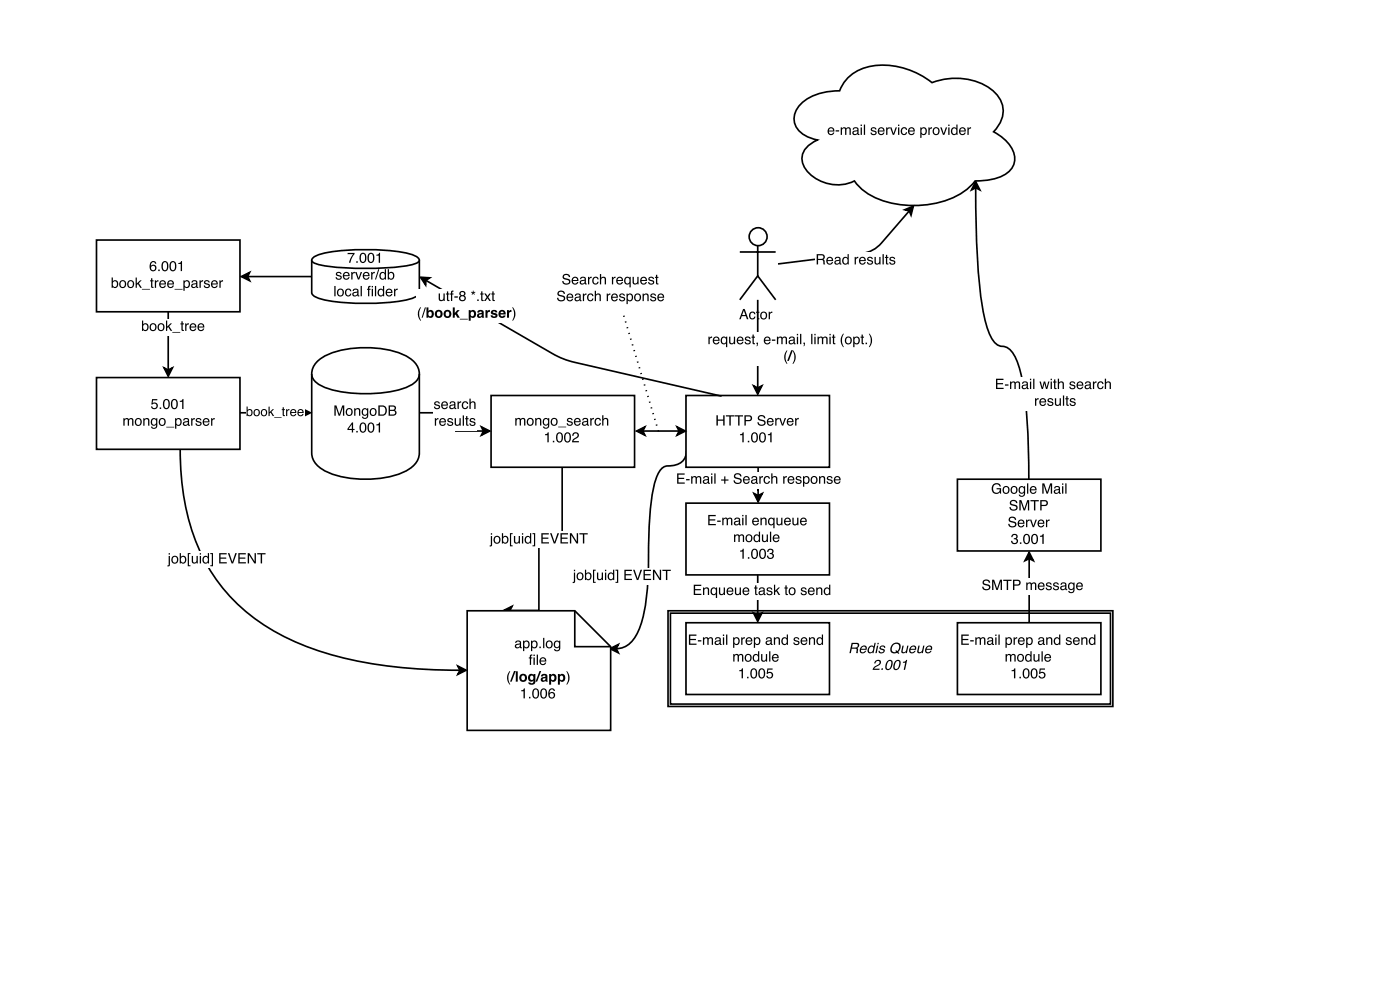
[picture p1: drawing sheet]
<svg xmlns="http://www.w3.org/2000/svg" width="297mm" height="210mm" viewBox="0 0 297 210" stroke-linecap="round" stroke-linejoin="round" font-family="sans-serif">
<path d="M141.9 129.7h94.5v20.3h-94.5z" fill="none" stroke="#000" stroke-width=".35"/>
<path d="M142.4 130.2h93.5v19.3h-93.5z" fill="#fff"/>
<path d="M142.4 130.2h93.5v19.3h-93.5z" fill="none" stroke="#000" stroke-width=".35"/>
<g fill="#000">
<path d="M181.1 136.8l-.1 .7h.7a.39 .39 0 0 0 .5-.2 .39 .39 0 0 0-.3-.5zM180.9 136.5h1a.56 .56 0 0 1 .7 .5 .56 .56 0 0 1-.5 .6l.2 .3v.8h-.4l.1-.8-.4-.1h-.7l-.2 .9h-.3zM183 137.3a.65 .65 0 0 1 .9-.2 .65 .65 0 0 1 .2 .9h-1.2a.43 .43 0 0 0 .3 .5 .43 .43 0 0 0 .6-.3h.2a.73 .73 0 0 1-1.1 .5 .73 .73 0 0 1-.1-1.2zM183.2 137.4l-.2 .4h.9l-.1-.3a.42 .42 0 0 0-.6-.1zM184.8 137.5a.54 .54 0 0 0-.3 .6 .54 .54 0 0 0 .6 .4 .68 .68 0 0 0 .1-1.2zM184.6 137.3l.6-.2 .4 .2 .2-.8h.2l-.4 2.2h-.3l.1-.2a.63 .63 0 0 1-.9 .1 .63 .63 0 0 1-.1-.9zM186.3 137.1h.3l-.4 1.6h-.2zM186.4 136.5h.3l-.1 .3h-.2zM186.9 137.3a.61 .61 0 0 1 .7-.2 .61 .61 0 0 1 .4 .5h-.2a.34 .34 0 0 0-.4-.3 .34 .34 0 0 0-.3 .3l.1 .1a.58 .58 0 0 1 .6 .2 .58 .58 0 0 1 0 .6 .65 .65 0 0 1-.7 .3 .65 .65 0 0 1-.5-.6h.3a.36 .36 0 0 0 .4 .4 .36 .36 0 0 0 .3-.5 .58 .58 0 0 1-.6-.2 .58 .58 0 0 1-.1-.6zM189.5 136.9a1.01 1.01 0 0 1 1.6-.3 1.01 1.01 0 0 1 0 1.6l-.3 .3 .2 .2-.2 .2-.2-.3a.94 .94 0 0 1-1.2-.1 .94 .94 0 0 1-.2-1.2zM189.8 137a.85 .85 0 0 0-.4 .8 .85 .85 0 0 0 .7 .7l.3-.1-.2-.1 .2-.2 .2 .2a.86 .86 0 0 0 .4-.8 .86 .86 0 0 0-.6-.8zM191.7 137.1h.3l-.3 1.2a.45 .45 0 0 0 .6 .1 .45 .45 0 0 0 .2-.5l.2-.8h.3l-.4 1.6h-.2v-.2a.51 .51 0 0 1-.6 .2 .51 .51 0 0 1-.3-.5zM193.5 137.3a.65 .65 0 0 1 .8-.2 .65 .65 0 0 1 .3 .9h-1.2a.43 .43 0 0 0 .3 .5 .43 .43 0 0 0 .5-.3h.3a.73 .73 0 0 1-1.1 .5 .73 .73 0 0 1-.1-1.2zM193.7 137.4l-.2 .4h.8v-.3a.42 .42 0 0 0-.6-.1zM195.1 137.1h.3l-.3 1.2a.45 .45 0 0 0 .6 .1 .45 .45 0 0 0 .2-.5l.2-.8h.3l-.4 1.6h-.2v-.2a.51 .51 0 0 1-.6 .2 .51 .51 0 0 1-.3-.5zM196.9 137.3a.65 .65 0 0 1 .8-.2 .65 .65 0 0 1 .3 .9h-1.2a.43 .43 0 0 0 .3 .5 .43 .43 0 0 0 .5-.3h.3a.73 .73 0 0 1-1.1 .5 .73 .73 0 0 1-.1-1.2zM197.1 137.4l-.2 .4h.8v-.3a.42 .42 0 0 0-.6-.1z"/>
<path d="M185.9 140.4a.64 .64 0 0 1 .9-.3 .64 .64 0 0 1 .2 1l-1.3 .9h1.2l-.1 .3h-1.5a1.76 1.76 0 0 1 1.4-1.2 .41 .41 0 0 0-.1-.7 .41 .41 0 0 0-.6 .3v.2h-.3zM187.3 141.9h.3l-.1 .4h-.3zM188.5 140.4a.67 .67 0 0 1 1-.1 .67 .67 0 0 1 .1 .9 .97 .97 0 0 1-1.4 1 1.74 1.74 0 0 1 .3-1.8zM188.7 140.5a1.46 1.46 0 0 0-.2 1.5 1.03 1.03 0 0 0 .8-1.4l-.1-.2zM190.2 140.4a.67 .67 0 0 1 1-.1 .67 .67 0 0 1 .1 .9 .97 .97 0 0 1-1.4 1 1.74 1.74 0 0 1 .3-1.8zM190.4 140.5a1.46 1.46 0 0 0-.2 1.5 1.03 1.03 0 0 0 .8-1.4l-.1-.2zM191.8 140.6l.9-.5-.4 2.2h-.3l.3-1.5h-.5z"/>
</g>
<circle cx="161" cy="50.3" r="1.91" fill="#fff"/>
<g fill="none" stroke="#000" stroke-width=".35">
<path d="M157.1 53.5h7.7M161 52.2v6.4M161 58.6l-3.9 5.1M161 58.6l3.8 5.1"/>
<circle cx="161" cy="50.3" r="1.91"/>
</g>
<path d="M157 65.3h7.1v3.5h-7.1z" fill="#fff"/>
<g fill="#000">
<path d="M160.1 81.9l.9 .5 .8-.5-.8 1.8z"/>
<path d="M158 65.9l-.3 1h.6zM157.9 65.6h.3l.8 2.2h-.3l-.3-.7h-.8l-.3 .7h-.3zM159.3 66.4a.65 .65 0 0 1 .7-.2 .65 .65 0 0 1 .5 .5h-.3a.44 .44 0 0 0-.6-.3 .44 .44 0 0 0-.2 .7 .42 .42 0 0 0 .3 .5 .42 .42 0 0 0 .5-.4h.3a.72 .72 0 0 1-1 .6 .72 .72 0 0 1-.4-1zM160.8 65.8h.3v.4h.2v.2h-.2v1.1l.2 .1v.2h-.3l-.2-.2v-1.2h-.2v-.2h.2zM161.9 66.6a.56 .56 0 0 0-.1 .8 .56 .56 0 0 0 .8 0 .55 .55 0 0 0 0-.7 .55 .55 0 0 0-.7-.1zM161.7 66.4a.78 .78 0 0 1 1.1 .1 .78 .78 0 0 1-.1 1.1 .78 .78 0 0 1-1.1-.1l-.1-.7zM163.3 66.2h.2v.3l.6-.3v.3l-.5 .2v1.1h-.3z"/>
</g>
<path d="M161 63.7v18.7M160.1 81.9l.9 .5 .8-.5-.8 1.8z" fill="none" stroke="#000" stroke-width=".35"/>
<path d="M150.3 70.6h35.3v7.1h-35.3z" fill="#fff"/>
<g fill="#000">
<path d="M167.1 74.4h.2a2.66 2.66 0 0 0 0 2.9h-.2a2.24 2.24 0 0 1 0-2.9zM168.1 74.4h.3l-.8 2.3h-.4zM168.3 74.4h.2l.3 .6a2.2 2.2 0 0 1-.3 2.3h-.2a2.66 2.66 0 0 0 0-2.9zM129.6 137.8l1.8-.9-.5 .9 .5 .8z"/>
<path d="M150.5 71.5h.2v.3l.6-.3v.3l-.5 .2v1.1h-.3zM151.6 71.7a.73 .73 0 0 1 .9-.1 .73 .73 0 0 1 .4 .8h-1.2a.45 .45 0 0 0 .3 .5 .45 .45 0 0 0 .6-.3h.2a.78 .78 0 0 1-1.1 .5 .78 .78 0 0 1-.2-1.2zM151.8 71.8l-.1 .4h.9l-.3-.5zM153.5 71.9a.53 .53 0 0 0-.1 .7 .53 .53 0 0 0 .8 .1 .53 .53 0 0 0 0-.7 .53 .53 0 0 0-.7-.1zM153.3 71.7l.5-.2 .4 .2v-.2h.3v2.2h-.3v-.8a.73 .73 0 0 1-1 0 .73 .73 0 0 1 0-1zM154.9 71.5h.2v1.1a.41 .41 0 0 0 .6 .3 .41 .41 0 0 0 .2-.6v-.8h.3v1.6h-.3v-.2a.55 .55 0 0 1-.6 .2 .55 .55 0 0 1-.4-.5zM156.7 71.7a.73 .73 0 0 1 .9-.1 .73 .73 0 0 1 .3 .8h-1.1a.45 .45 0 0 0 .3 .5 .45 .45 0 0 0 .6-.3h.2a.78 .78 0 0 1-1.1 .5 .78 .78 0 0 1-.2-1.2zM156.9 71.8l-.1 .4h.9l-.3-.5zM158.4 71.6a.64 .64 0 0 1 1 .4h-.2a.34 .34 0 0 0-.4-.3 .34 .34 0 0 0-.3 .3l.1 .1a.76 .76 0 0 1 .8 .7 .69 .69 0 0 1-.7 .4 .69 .69 0 0 1-.5-.6h.2a.39 .39 0 0 0 .4 .3 .39 .39 0 0 0 .4-.3l-.1-.1a.76 .76 0 0 1-.8-.7zM159.8 71.1h.3v.4h.3v.2h-.3v1.1l.3 .1v.2h-.4l-.1-.2-.1-1.2h-.2v-.2h.2zM160.7 72.8h.3l-.1 .6-.2 .1 .2-.4h-.2zM162.4 71.7a.73 .73 0 0 1 .9-.1 .73 .73 0 0 1 .4 .8h-1.2a.45 .45 0 0 0 .4 .5 .45 .45 0 0 0 .5-.3h.3a.78 .78 0 0 1-1.1 .5 .78 .78 0 0 1-.3-1.2zM162.7 71.8l-.2 .4h.9l-.3-.5zM164 72.1h.7v.3h-.7zM165 71.5h.3v.2a.52 .52 0 0 1 .9 0 .53 .53 0 0 1 .6-.2 .53 .53 0 0 1 .4 .5v1.1h-.3v-1.2l-.3-.2-.3 .3-.1 1.1h-.2v-1a.36 .36 0 0 0-.5-.4 .36 .36 0 0 0-.2 .6v.8h-.3zM167.8 72.5a.38 .38 0 0 0 .5 .4 .38 .38 0 0 0 .2-.6zM167.7 71.7a.71 .71 0 0 1 1.1 .2v1h.2l-.1 .2a.45 .45 0 0 0-.7 0 .49 .49 0 0 1-.7-.3 .49 .49 0 0 1 .5-.6l.6-.1a.36 .36 0 0 0-.4-.4 .36 .36 0 0 0-.4 .3h-.2zM169.3 71.5h.2v1.6h-.2zM169.3 70.9h.2v.3h-.2zM169.9 70.9h.3v2.2h-.3zM170.7 72.8h.3l-.1 .6-.2 .1 .1-.4h-.1zM172.3 70.9h.3v2.2h-.3zM173 71.5h.3v1.6h-.3zM173 70.9h.3v.3h-.3zM173.7 71.5h.2v.2a.52 .52 0 0 1 .9 0 .53 .53 0 0 1 .6-.2 .53 .53 0 0 1 .4 .5v1.1h-.3v-1.2l-.3-.2-.3 .3v1.1h-.3v-1a.36 .36 0 0 0-.5-.4 .36 .36 0 0 0-.2 .6v.8h-.2zM176.2 71.5h.3v1.6h-.3zM176.2 70.9h.3v.3h-.3zM176.9 71.1h.3v.4h.2v.2h-.2v1.1l.2 .1v.2h-.3l-.2-.2v-1.2h-.2v-.2h.2zM179.1 70.9h.2a2.66 2.66 0 0 0 0 2.8h-.2a2.24 2.24 0 0 1 0-2.8zM179.8 71.9a.56 .56 0 0 0 0 .7 .56 .56 0 0 0 .8 .1 .55 .55 0 0 0 0-.8 .55 .55 0 0 0-.8 0zM179.7 71.7a.78 .78 0 0 1 1.1 .1 .78 .78 0 0 1-.1 1.1 .78 .78 0 0 1-1.2-.1v-.7zM181.6 71.8a.56 .56 0 0 0-.1 .8 .56 .56 0 0 0 .7 .2 .56 .56 0 0 0 .2-.8 .56 .56 0 0 0-.8-.2zM181.2 71.5h.3v.2a.7 .7 0 0 1 1-.1 .7 .7 0 0 1 .1 1 .62 .62 0 0 1-.4 .5 .62 .62 0 0 1-.7-.2v.8h-.3zM183 71.1h.3v.4h.2v.2h-.2v1.1l.2 .1v.2h-.3l-.2-.2v-1.2h-.2v-.2h.2zM183.9 72.8h.3v.3h-.3zM184.6 70.9h.1l.4 .5a2.2 2.2 0 0 1-.4 2.3h-.1a2.66 2.66 0 0 0 0-2.8z"/>
</g>
<path d="M145.9 95.4a3.2 3.2 0 0 1-3.1 3.5 2.8 2.8 0 0 0-3.2 2.2 39.7 39.7 0 0 0-1.8 12.4v2.4a57.3 57.3 0 0 1-1.5 16.3 7.7 7.7 0 0 1-3.7 5.2l-1.7 .4M129.6 137.8l1.8-.9-.5 .9 .5 .8z" fill="none" stroke="#000" stroke-width=".35"/>
<path d="M121.7 120.6h20.8v3.6h-20.8z" fill="#fff"/>
<path d="M121.9 121h.3v.3h-.3zM121.9 121.6h.3v2l-.2 .2h-.3v-.2l.2-.1zM122.9 122a.56 .56 0 0 0-.1 .7 .56 .56 0 0 0 .8 .1 .55 .55 0 0 0 0-.8 .55 .55 0 0 0-.7 0zM122.7 121.8a.78 .78 0 0 1 1.1 .1 .78 .78 0 0 1-.1 1.1 .78 .78 0 0 1-1.1-.1l-.1-.7zM124.3 121h.2v.8a.7 .7 0 0 1 .9-.1 .7 .7 0 0 1 .2 .9 .63 .63 0 0 1-.4 .6 .63 .63 0 0 1-.7-.2v.2h-.2zM124.6 121.9a.55 .55 0 0 0-.1 .8 .55 .55 0 0 0 .8 .1 .56 .56 0 0 0 0-.7 .56 .56 0 0 0-.7-.2zM126 121h.5v.2h-.3v2.4h.3v.2h-.5zM126.8 121.6h.3v1.1a.41 .41 0 0 0 .5 .3 .41 .41 0 0 0 .2-.6v-.8h.3v1.6h-.3v-.2a.55 .55 0 0 1-.6 .2 .55 .55 0 0 1-.4-.5zM128.5 121.6h.3v1.6h-.3zM128.5 121h.3v.3h-.3zM129.5 122a.55 .55 0 0 0-.1 .7 .55 .55 0 0 0 .7 .2 .55 .55 0 0 0 .1-.8 .55 .55 0 0 0-.7-.1zM129.4 121.7l.5-.1 .3 .2v-.8h.3v2.2h-.3v-.2a.73 .73 0 0 1-1 0 .73 .73 0 0 1-.1-1zM130.8 121h.5v2.8h-.5v-.2h.3v-2.4h-.3zM132.6 121h1.6v.3h-1.3v.6h1.2v.3h-1.2v.7h1.3v.3h-1.6zM134.5 121h.3l.6 1.9 .7-1.9h.3l-.8 2.2h-.3zM136.7 121h1.6v.3h-1.3v.6h1.2v.3h-1.2v.7h1.3v.3h-1.6zM138.7 121h.4l1.1 1.8v-1.8h.2v2.2h-.3l-1.1-1.8v1.8h-.3zM140.7 121h1.8v.3h-.7v1.9h-.3v-1.9h-.8z" fill="#000"/>
<path d="M145.7 84h30.5v15.2h-30.5z" fill="#fff"/>
<path d="M145.7 84h30.5v15.2h-30.5z" fill="none" stroke="#000" stroke-width=".35"/>
<g fill="#000">
<path d="M152.2 88.2h.3v.9h1.1v-.9h.3v2.2h-.3v-1h-1.1v1h-.3zM154.2 88.2h1.8v.3h-.8v1.9h-.3v-1.9h-.7zM156.1 88.2h1.7v.3h-.7v1.9h-.3v-1.9h-.7zM158.1 88.2h1a.63 .63 0 0 1 .7 .6 .63 .63 0 0 1-.7 .7h-.7v.9h-.3zM158.4 88.4v.8h.6a.38 .38 0 0 0 .5-.4 .38 .38 0 0 0-.5-.4zM161.2 88.3a.86 .86 0 0 1 1.4 .5h-.3a.51 .51 0 0 0-.5-.4 .51 .51 0 0 0-.5 .5l.2 .2a.84 .84 0 0 1 1.1 .9 .93 .93 0 0 1-1 .4 .93 .93 0 0 1-.7-.7h.3a.58 .58 0 0 0 .6 .5 .58 .58 0 0 0 .5-.5l-.4-.3a.67 .67 0 0 1-.8-.2 .67 .67 0 0 1 .1-.9zM163.1 89a.73 .73 0 0 1 .9-.2 .73 .73 0 0 1 .3 .9h-1.1a.45 .45 0 0 0 .3 .5 .45 .45 0 0 0 .6-.3h.2a.78 .78 0 0 1-1.1 .4 .78 .78 0 0 1-.2-1.1zM163.3 89.1l-.1 .4h.9l-.3-.5zM164.7 88.8h.2v.3l.6-.3v.2l-.5 .3-.1 1.1h-.2zM165.5 88.8h.3l.4 1.3 .5-1.3h.3l-.6 1.6h-.3zM167.3 89a.73 .73 0 0 1 .9-.2 .73 .73 0 0 1 .4 .9h-1.2a.45 .45 0 0 0 .3 .5 .45 .45 0 0 0 .6-.3h.3a.78 .78 0 0 1-1.2 .4 .78 .78 0 0 1-.2-1.1zM167.5 89.1l-.1 .4h.9l-.3-.5zM168.9 88.8h.3v.3l.5-.3v.2l-.5 .3v1.1h-.3z"/>
<path d="M157.2 92.2l.8-.4v2.1h-.3v-1.5h-.5zM158.9 93.6h.3v.3h-.3zM159.8 92a.77 .77 0 0 1 .9 0 .77 .77 0 0 1 .3 .9 .78 .78 0 0 1-.3 .9 .78 .78 0 0 1-1-.1l-.2-1zM160 92.1a1.14 1.14 0 0 0 .3 1.7 1.13 1.13 0 0 0 .2-1.6zM161.5 92a.77 .77 0 0 1 .9 0 .77 .77 0 0 1 .3 .9 .78 .78 0 0 1-.3 .9 .78 .78 0 0 1-1-.1l-.2-1zM161.7 92.1a1.14 1.14 0 0 0 .3 1.7 1.13 1.13 0 0 0 .2-1.6zM163.1 92.2l.8-.4v2.1h-.3v-1.5h-.5z"/>
</g>
<path d="M145.7 106.9h30.5v15.2h-30.5z" fill="#fff"/>
<path d="M145.7 106.9h30.5v15.2h-30.5z" fill="none" stroke="#000" stroke-width=".35"/>
<g fill="#000">
<path d="M150.4 109.4h1.6v.2h-1.3v.7h1.2v.2h-1.2v.8h1.4v.2h-1.7zM152.3 110.6h.8v.2h-.8zM153.4 110h.3v.2a.52 .52 0 0 1 .9 0 .53 .53 0 0 1 .6-.3 .53 .53 0 0 1 .4 .6v1h-.3v-1.2l-.3-.1-.3 .2-.1 1.1h-.2v-1a.36 .36 0 0 0-.5-.3 .36 .36 0 0 0-.2 .5v.8h-.3zM156.2 111a.38 .38 0 0 0 .5 .3 .38 .38 0 0 0 .2-.5zM156.1 110.1a.71 .71 0 0 1 1.1 .3v.9l.2 .1-.1 .2a.45 .45 0 0 0-.7 0 .49 .49 0 0 1-.7-.4 .49 .49 0 0 1 .5-.6l.5-.1a.36 .36 0 0 0-.3-.4 .36 .36 0 0 0-.4 .3h-.2zM157.7 110h.2v1.5h-.2zM157.7 109.4h.2v.3h-.2zM158.3 109.4h.3v2.1h-.3zM160 110.2a.73 .73 0 0 1 .9-.2 .73 .73 0 0 1 .3 .8h-1.2a.45 .45 0 0 0 .4 .6 .45 .45 0 0 0 .5-.4h.3a.78 .78 0 0 1-1.1 .5 .78 .78 0 0 1-.2-1.2zM160.2 110.3l-.1 .3h.8l-.2-.4zM161.5 110h.3v.2a.57 .57 0 0 1 .7-.3 .57 .57 0 0 1 .3 .6v1h-.2v-1a.39 .39 0 0 0-.5-.3 .39 .39 0 0 0-.3 .5v.8h-.3zM163.5 110.3a.53 .53 0 0 0-.1 .8 .53 .53 0 0 0 .8 0 .53 .53 0 0 0 0-.7 .53 .53 0 0 0-.7-.1zM163.3 110.2l.5-.3 .5 .3v-.2h.2v2.2h-.2v-.8a.73 .73 0 0 1-1 0 .73 .73 0 0 1-.1-1.1zM164.9 110h.3v1a.41 .41 0 0 0 .5 .3 .41 .41 0 0 0 .2-.6v-.7h.3v1.5h-.2v-.2a.55 .55 0 0 1-.7 .3 .55 .55 0 0 1-.4-.6zM166.7 110.2a.73 .73 0 0 1 .9-.2 .73 .73 0 0 1 .4 .8h-1.2a.45 .45 0 0 0 .4 .6 .45 .45 0 0 0 .5-.4h.3a.78 .78 0 0 1-1.1 .5 .78 .78 0 0 1-.3-1.2zM167 110.3l-.2 .3h.9l-.3-.4zM168.3 110h.3v1a.41 .41 0 0 0 .5 .3 .41 .41 0 0 0 .2-.6v-.7h.3v1.5h-.3l.1-.2a.55 .55 0 0 1-.7 .3 .55 .55 0 0 1-.4-.6zM170.1 110.2a.73 .73 0 0 1 .9-.2 .73 .73 0 0 1 .4 .8h-1.2a.45 .45 0 0 0 .4 .6 .45 .45 0 0 0 .5-.4h.3a.78 .78 0 0 1-1.1 .5 .78 .78 0 0 1-.3-1.2zM170.4 110.3l-.2 .3h.9l-.3-.4z"/>
<path d="M155.9 113.5h.3v.2a.52 .52 0 0 1 .9 0 .53 .53 0 0 1 .6-.2 .53 .53 0 0 1 .4 .5v1.1h-.3v-1.2l-.3-.2-.3 .3-.1 1.1h-.2v-1a.36 .36 0 0 0-.5-.4 .36 .36 0 0 0-.2 .6v.8h-.3zM158.7 113.9a.56 .56 0 0 0 0 .8 .56 .56 0 0 0 .8 0 .55 .55 0 0 0 0-.7 .55 .55 0 0 0-.8-.1zM158.6 113.7a.78 .78 0 0 1 1.1 .1 .78 .78 0 0 1-.2 1.1 .78 .78 0 0 1-1.1-.1v-.7zM160.5 113.9a.55 .55 0 0 0-.1 .7 .55 .55 0 0 0 .7 .2 .55 .55 0 0 0 .1-.8 .55 .55 0 0 0-.7-.1zM160.4 113.6l.5-.1 .3 .2v-.8h.3v2.2h-.3v-.2a.73 .73 0 0 1-1 0 .73 .73 0 0 1-.1-1zM161.8 113.5h.3v1.1a.41 .41 0 0 0 .6 .3 .41 .41 0 0 0 .2-.6v-.8h.2v1.6h-.2v-.2a.55 .55 0 0 1-.6 .2 .55 .55 0 0 1-.5-.5zM163.6 112.9h.2v2.2h-.2zM164.3 113.7a.73 .73 0 0 1 .9-.1 .73 .73 0 0 1 .4 .8h-1.2a.45 .45 0 0 0 .4 .5 .45 .45 0 0 0 .5-.3h.3a.78 .78 0 0 1-1.1 .5 .78 .78 0 0 1-.3-1.2zM164.6 113.8l-.2 .4h.9l-.3-.5z"/>
<path d="M157.2 116.9l.8-.4v2.2h-.3v-1.5h-.5zM158.9 118.3h.3v.4h-.3zM159.8 116.7a.77 .77 0 0 1 .9 0 .77 .77 0 0 1 .3 .9 .78 .78 0 0 1-.3 1 .78 .78 0 0 1-1-.2l-.1-1zM160 116.9a1.14 1.14 0 0 0 .3 1.6 1.13 1.13 0 0 0 .3-1.6zM161.5 116.7a.77 .77 0 0 1 .9 0 .77 .77 0 0 1 .3 .9 .78 .78 0 0 1-.3 1 .78 .78 0 0 1-1-.2l-.1-1zM161.7 116.9a1.14 1.14 0 0 0 .3 1.6 1.13 1.13 0 0 0 .3-1.6zM163.2 116.7a.61 .61 0 0 1 .9-.1 .61 .61 0 0 1-.1 .9 .7 .7 0 0 1-.1 1.2 .7 .7 0 0 1-1-.7h.3a.46 .46 0 0 0 .4 .6 .46 .46 0 0 0 .5-.5 .46 .46 0 0 0-.6-.4v-.3a.4 .4 0 0 0 .5-.2 .4 .4 0 0 0-.3-.5 .4 .4 0 0 0-.4 .4l-.1 .1h-.2z"/>
</g>
<path d="M104.3 84h30.5v15.2h-30.5z" fill="#fff"/>
<path d="M104.3 84h30.5v15.2h-30.5z" fill="none" stroke="#000" stroke-width=".35"/>
<g fill="#000">
<path d="M109.5 88.8h.2v.2a.52 .52 0 0 1 .9 0 .53 .53 0 0 1 .6-.2 .53 .53 0 0 1 .4 .5v1.1h-.3v-1.3l-.2-.1-.4 .2v1.2h-.3v-1.1a.36 .36 0 0 0-.5-.3 .36 .36 0 0 0-.2 .5v.9h-.2zM112.3 89.2a.56 .56 0 0 0-.1 .7 .56 .56 0 0 0 .8 .1 .55 .55 0 0 0 .1-.8 .55 .55 0 0 0-.8 0zM112.1 89a.78 .78 0 0 1 1.1 .1 .78 .78 0 0 1-.1 1.1 .78 .78 0 0 1-1.1-.1l-.1-.7zM113.7 88.8h.2v.2a.57 .57 0 0 1 .7-.2 .57 .57 0 0 1 .4 .6v1h-.3v-1a.39 .39 0 0 0-.5-.4 .39 .39 0 0 0-.2 .5v.9h-.3zM115.5 89l.4-.2 .5 .2v-.2h.3v1.5a.7 .7 0 0 1-.5 .7 .7 .7 0 0 1-.9-.4h.3a.46 .46 0 0 0 .6 .2 .46 .46 0 0 0 .2-.6 .69 .69 0 0 1-.9 .1 .69 .69 0 0 1-.2-.9zM115.7 89.1a.56 .56 0 0 0-.1 .7 .56 .56 0 0 0 .7 .3 .56 .56 0 0 0 .1-.8 .56 .56 0 0 0-.7-.2zM117.4 89.2a.56 .56 0 0 0-.1 .7 .56 .56 0 0 0 .8 .1 .55 .55 0 0 0 0-.8 .55 .55 0 0 0-.7 0zM117.2 89a.78 .78 0 0 1 1.1 .1 .78 .78 0 0 1-.1 1.1 .78 .78 0 0 1-1.1-.1l-.1-.7zM118.6 90.6h1.7v.2h-1.7zM120.6 88.9a.64 .64 0 0 1 1 .3h-.2a.34 .34 0 0 0-.4-.2 .34 .34 0 0 0-.3 .3l.1 .1a.76 .76 0 0 1 .8 .7 .69 .69 0 0 1-.7 .4 .69 .69 0 0 1-.5-.6h.2a.39 .39 0 0 0 .4 .3 .39 .39 0 0 0 .4-.3l-.1-.1a.76 .76 0 0 1-.8-.8zM122.1 89a.73 .73 0 0 1 .9-.2 .73 .73 0 0 1 .4 .9h-1.2a.45 .45 0 0 0 .3 .5 .45 .45 0 0 0 .6-.3h.2a.78 .78 0 0 1-1.1 .4 .78 .78 0 0 1-.2-1.1zM122.3 89.1l-.1 .4h.9l-.3-.5zM123.9 89.8a.38 .38 0 0 0 .5 .4 .38 .38 0 0 0 .2-.6zM123.8 89a.71 .71 0 0 1 1.1 .2v.9l.2 .1-.1 .2a.45 .45 0 0 0-.7 0 .49 .49 0 0 1-.7-.3 .49 .49 0 0 1 .5-.6l.6-.2a.36 .36 0 0 0-.4-.3 .36 .36 0 0 0-.4 .3h-.2zM125.4 88.8h.2v.3l.6-.3v.2l-.5 .3v1.1h-.3zM126.5 89a.65 .65 0 0 1 .7-.2 .65 .65 0 0 1 .4 .5h-.2a.44 .44 0 0 0-.6-.3 .44 .44 0 0 0-.2 .6 .42 .42 0 0 0 .3 .6 .42 .42 0 0 0 .5-.4h.2a.72 .72 0 0 1-.9 .6 .72 .72 0 0 1-.4-1zM127.9 88.2h.3v.8a.56 .56 0 0 1 .6-.2 .56 .56 0 0 1 .4 .6v1h-.3v-1a.39 .39 0 0 0-.4-.4 .39 .39 0 0 0-.3 .5v.9h-.3z"/>
<path d="M115.8 92.2l.8-.4v2.1h-.3v-1.5h-.5zM117.4 93.6h.3v.3h-.3zM118.4 92a.77 .77 0 0 1 .9 0 .77 .77 0 0 1 .3 .9 .78 .78 0 0 1-.3 .9 .78 .78 0 0 1-1-.1l-.2-1zM118.6 92.1a1.14 1.14 0 0 0 .2 1.7 1.13 1.13 0 0 0 .3-1.6zM120.1 92a.77 .77 0 0 1 .9 0 .77 .77 0 0 1 .3 .9 .78 .78 0 0 1-.3 .9 .78 .78 0 0 1-1-.1l-.2-1zM120.3 92.1a1.14 1.14 0 0 0 .2 1.7 1.13 1.13 0 0 0 .3-1.6zM121.8 91.9a.7 .7 0 0 1 1.1 .2 .7 .7 0 0 1-.5 1l-.6 .6h1.2v.2h-1.5a1.33 1.33 0 0 1 1.1-1.2 .43 .43 0 0 0-.3-.7 .43 .43 0 0 0-.5 .6h-.2z"/>
</g>
<path d="M145.7 132.3h30.5v15.2h-30.5z" fill="#fff"/>
<path d="M145.7 132.3h30.5v15.2h-30.5z" fill="none" stroke="#000" stroke-width=".35"/>
<g fill="#000">
<path d="M146.3 134.8h1.6v.2h-1.3v.7h1.2v.2h-1.2v.8h1.4v.2h-1.7zM148.2 136h.8v.2h-.8zM149.3 135.4h.3v.2a.52 .52 0 0 1 .9 0 .53 .53 0 0 1 .6-.3 .53 .53 0 0 1 .4 .6v1h-.3v-1.2l-.3-.1-.3 .2-.1 1.1h-.2v-1a.36 .36 0 0 0-.5-.3 .36 .36 0 0 0-.2 .5v.8h-.3zM152.1 136.4a.38 .38 0 0 0 .5 .3 .38 .38 0 0 0 .2-.5zM152 135.5a.71 .71 0 0 1 1.1 .3v.9l.2 .1-.1 .2a.45 .45 0 0 0-.7 0 .49 .49 0 0 1-.7-.4 .49 .49 0 0 1 .5-.6l.5-.1a.36 .36 0 0 0-.3-.4 .36 .36 0 0 0-.4 .3h-.2zM153.6 135.4h.2v1.5h-.2zM153.6 134.8h.2v.3h-.2zM154.2 134.8h.3v2.1h-.3zM156.1 135.7a.56 .56 0 0 0-.1 .7 .56 .56 0 0 0 .7 .2 .56 .56 0 0 0 .1-.7 .56 .56 0 0 0-.7-.2zM155.7 135.4h.3v.2a.7 .7 0 0 1 1-.1 .7 .7 0 0 1 .1 .9 .62 .62 0 0 1-.4 .6 .62 .62 0 0 1-.7-.2v.8h-.3zM157.5 135.4h.2v.2l.5-.3v.3l-.5 .3v1h-.2zM158.6 135.6a.73 .73 0 0 1 .9-.2 .73 .73 0 0 1 .3 .8h-1.1a.45 .45 0 0 0 .3 .6 .45 .45 0 0 0 .5-.4h.3a.78 .78 0 0 1-1.1 .5 .78 .78 0 0 1-.2-1.2zM158.8 135.7l-.1 .3h.8l-.2-.4zM160.5 135.7a.56 .56 0 0 0-.1 .7 .56 .56 0 0 0 .7 .2 .56 .56 0 0 0 .1-.7 .56 .56 0 0 0-.7-.2zM160.1 135.4h.3v.2a.7 .7 0 0 1 1-.1 .7 .7 0 0 1 .1 .9 .62 .62 0 0 1-.4 .6 .62 .62 0 0 1-.7-.2v.8h-.3zM162.9 136.4a.38 .38 0 0 0 .5 .3 .38 .38 0 0 0 .2-.5zM162.8 135.5a.71 .71 0 0 1 1.1 .3v.9l.2 .1-.1 .2a.45 .45 0 0 0-.7 0 .49 .49 0 0 1-.7-.4 .49 .49 0 0 1 .5-.6l.6-.1a.36 .36 0 0 0-.4-.4 .36 .36 0 0 0-.4 .3h-.2zM164.4 135.4h.2v.2a.57 .57 0 0 1 .7-.3 .57 .57 0 0 1 .4 .6v1h-.3v-1a.39 .39 0 0 0-.5-.3 .39 .39 0 0 0-.2 .5v.8h-.3zM166.4 135.7a.55 .55 0 0 0-.1 .8 .55 .55 0 0 0 .7 .1 .55 .55 0 0 0 .1-.7 .55 .55 0 0 0-.7-.2zM166.3 135.4l.5-.1 .3 .3v-.8h.3v2.1h-.3v-.2a.73 .73 0 0 1-1 .1 .73 .73 0 0 1-.1-1zM168.7 135.5a.64 .64 0 0 1 1.1 .3h-.3a.34 .34 0 0 0-.3-.3 .34 .34 0 0 0-.3 .3v.1a.76 .76 0 0 1 .9 .8 .69 .69 0 0 1-.7 .3 .69 .69 0 0 1-.6-.6h.3a.39 .39 0 0 0 .4 .4 .39 .39 0 0 0 .3-.4 .76 .76 0 0 1-.9-.8zM170.3 135.6a.73 .73 0 0 1 .9-.2 .73 .73 0 0 1 .3 .8h-1.2a.45 .45 0 0 0 .4 .6 .45 .45 0 0 0 .5-.4h.3a.78 .78 0 0 1-1.1 .5 .78 .78 0 0 1-.3-1.2zM170.5 135.7l-.2 .3h.9l-.3-.4zM171.8 135.4h.3v.2a.57 .57 0 0 1 .6-.3 .57 .57 0 0 1 .4 .6v1h-.2v-1a.39 .39 0 0 0-.5-.3 .39 .39 0 0 0-.3 .5v.8h-.3zM173.8 135.7a.55 .55 0 0 0-.1 .8 .55 .55 0 0 0 .8 .1 .55 .55 0 0 0 .1-.7 .55 .55 0 0 0-.8-.2zM173.7 135.4l.6-.1 .3 .3v-.8h.2v2.1h-.2v-.2a.73 .73 0 0 1-1 .1 .73 .73 0 0 1-.1-1z"/>
<path d="M155.8 138.9h.2v.2a.52 .52 0 0 1 .9 0 .53 .53 0 0 1 .6-.2 .53 .53 0 0 1 .4 .5v1.1h-.3v-1.2l-.3-.2-.3 .3v1.1h-.3v-1a.36 .36 0 0 0-.5-.4 .36 .36 0 0 0-.2 .6v.8h-.2zM158.6 139.3a.56 .56 0 0 0-.1 .8 .56 .56 0 0 0 .8 0 .55 .55 0 0 0 0-.7 .55 .55 0 0 0-.7-.1zM158.4 139.1a.78 .78 0 0 1 1.1 .1 .78 .78 0 0 1-.1 1.1 .78 .78 0 0 1-1.1-.1l-.1-.7zM160.3 139.3a.55 .55 0 0 0-.1 .7 .55 .55 0 0 0 .7 .2 .55 .55 0 0 0 .1-.8 .55 .55 0 0 0-.7-.1zM160.2 139l.5-.1 .3 .2v-.8h.3v2.2h-.3v-.2a.73 .73 0 0 1-1 0 .73 .73 0 0 1 0-1zM161.7 138.9h.2v1.1a.41 .41 0 0 0 .6 .3 .41 .41 0 0 0 .2-.6v-.8h.3v1.6h-.3v-.2a.55 .55 0 0 1-.6 .2 .55 .55 0 0 1-.4-.5zM163.4 138.3h.3v2.2h-.3zM164.2 139.1a.73 .73 0 0 1 .9-.1 .73 .73 0 0 1 .3 .8h-1.2a.45 .45 0 0 0 .4 .5 .45 .45 0 0 0 .5-.3h.3a.78 .78 0 0 1-1.1 .5 .78 .78 0 0 1-.2-1.2zM164.4 139.2l-.1 .4h.8l-.2-.5z"/>
<path d="M157 142.3l.8-.4v2.2h-.3v-1.5h-.5zM158.7 143.7h.3v.4h-.3zM159.6 142.1a.77 .77 0 0 1 1 0 .77 .77 0 0 1 .2 .9 .78 .78 0 0 1-.3 1 .78 .78 0 0 1-1-.2l-.1-1zM159.9 142.3a1.14 1.14 0 0 0 .2 1.6 1.13 1.13 0 0 0 .3-1.6zM161.3 142.1a.77 .77 0 0 1 1 0 .77 .77 0 0 1 .2 .9 .78 .78 0 0 1-.3 1 .78 .78 0 0 1-1-.2l-.1-1zM161.6 142.3a1.14 1.14 0 0 0 .2 1.6 1.13 1.13 0 0 0 .3-1.6zM163 142h1.1v.2h-.9l-.1 .6a.73 .73 0 0 1 1.1 .4 .73 .73 0 0 1-.5 .9 .73 .73 0 0 1-.9-.6h.2a.47 .47 0 0 0 .7 .2 .47 .47 0 0 0 .1-.7 .47 .47 0 0 0-.7 .1h-.3z"/>
</g>
<path d="M67.7 76.5a15.7 15.7 0 0 1 9-2.6 19.6 19.6 0 0 1 9.8 1.8 4.4 4.4 0 0 1 2.6 3.7v16.8a4.4 4.4 0 0 1-2.6 3.7 21.7 21.7 0 0 1-17.7 0 4.4 4.4 0 0 1-2.6-3.7v-16.8l.2-1.1 .5-1z" fill="#fff"/>
<path d="M66.2 79.4a3.6 3.6 0 0 0 2.9 2.9 28.9 28.9 0 0 0 17.1 0 3.6 3.6 0 0 0 2.9-2.9M67.7 76.5a15.7 15.7 0 0 1 9-2.6 19.6 19.6 0 0 1 9.8 1.8 4.4 4.4 0 0 1 2.6 3.7v16.8a4.4 4.4 0 0 1-2.6 3.7 21.7 21.7 0 0 1-17.7 0 4.4 4.4 0 0 1-2.6-3.7v-16.8l.2-1.1 .5-1zM89.1 87.7h7.7v3.8h5.9M102.3 90.7l1.7 .8-1.7 .9 .4-.9z" fill="none" stroke="#000" stroke-width=".35"/>
<g fill="#000">
<path d="M102.3 90.7l1.7 .8-1.7 .9 .4-.9z"/>
<path d="M71 86.1h.5l.6 1.9 .6-1.9h.4v2.2h-.3l.1-1.9-.7 1.9h-.3l-.6-1.9v1.9h-.3zM73.8 87.1a.56 .56 0 0 0 0 .7 .56 .56 0 0 0 .7 .1 .55 .55 0 0 0 .1-.8 .55 .55 0 0 0-.8 0zM73.6 86.9a.78 .78 0 0 1 1.1 .1 .78 .78 0 0 1-.1 1.1 .78 .78 0 0 1-1.1-.1v-.7zM75.2 86.7h.3v.2a.57 .57 0 0 1 .6-.2 .57 .57 0 0 1 .4 .6v1h-.2v-1a.39 .39 0 0 0-.5-.4 .39 .39 0 0 0-.3 .6v.8h-.3zM77 86.9l.5-.2 .5 .2v-.2h.2v1.5a.7 .7 0 0 1-.5 .8 .7 .7 0 0 1-.8-.5h.2a.46 .46 0 0 0 .7 .2 .46 .46 0 0 0 .2-.6 .69 .69 0 0 1-1 .1 .69 .69 0 0 1-.2-.9zM77.2 87a.56 .56 0 0 0-.1 .8 .56 .56 0 0 0 .7 .2 .56 .56 0 0 0 .2-.8 .56 .56 0 0 0-.8-.2zM78.9 87.1a.56 .56 0 0 0 0 .7 .56 .56 0 0 0 .7 .1 .55 .55 0 0 0 .1-.8 .55 .55 0 0 0-.8 0zM78.7 86.9a.78 .78 0 0 1 1.1 .1 .78 .78 0 0 1-.1 1.1 .78 .78 0 0 1-1.1-.1l-.1-.7zM80.7 86.4v1.6h.5a.86 .86 0 0 0 .7-.8 .86 .86 0 0 0-.7-.8zM80.4 86.1h.9a1.11 1.11 0 0 1 .9 1.1 1.11 1.11 0 0 1-.9 1.1h-.9zM82.8 86.4v.6h.6a.35 .35 0 0 0 .4-.3 .35 .35 0 0 0-.4-.3zM82.8 87.3v.7h.7a.4 .4 0 0 0 .4-.4 .4 .4 0 0 0-.5-.3zM82.5 86.1h1a.54 .54 0 0 1 .6 .4 .54 .54 0 0 1-.3 .6 .62 .62 0 0 1 .4 .8 .62 .62 0 0 1-.7 .4h-1z"/>
<path d="M74.7 90.1l-.6 1h.6zM74.8 89.7h.2v1.4h.3v.2h-.3v.5h-.3v-.5h-.9v-.2zM75.7 91.5h.3v.3h-.3zM76.6 89.9a.77 .77 0 0 1 1 0 .77 .77 0 0 1 .2 .9 .78 .78 0 0 1-.3 .9 .78 .78 0 0 1-1-.1l-.1-1zM76.8 90.1a1.14 1.14 0 0 0 .3 1.6 1.13 1.13 0 0 0 .3-1.6zM78.3 89.9a.77 .77 0 0 1 .9 0 .77 .77 0 0 1 .3 .9 .78 .78 0 0 1-.3 .9 .78 .78 0 0 1-1-.1l-.1-1zM78.5 90.1a1.14 1.14 0 0 0 .3 1.6 1.13 1.13 0 0 0 .3-1.6zM79.9 90.1l.8-.4v2.1h-.3v-1.5h-.5z"/>
</g>
<path d="M92.1 84.3h9.1v7.1h-9.1z" fill="#fff"/>
<g fill="#000">
<path d="M107 129.6l1.8-.8-.5 .8 .5 .9z"/>
<path d="M92.4 88.8h.2v.3l.5-.3v.3l-.4 .2-.1 1.1h-.2zM93.5 89a.73 .73 0 0 1 .9-.1 .73 .73 0 0 1 .3 .8h-1.1a.45 .45 0 0 0 .3 .5 .45 .45 0 0 0 .6-.3h.2a.78 .78 0 0 1-1.1 .5 .78 .78 0 0 1-.2-1.2zM93.7 89.1l-.1 .4h.9l-.3-.5zM95.2 88.9a.64 .64 0 0 1 1 .4h-.2a.34 .34 0 0 0-.4-.3 .34 .34 0 0 0-.3 .3l.1 .1a.76 .76 0 0 1 .8 .7 .69 .69 0 0 1-.7 .4 .69 .69 0 0 1-.5-.6h.2a.39 .39 0 0 0 .4 .3 .39 .39 0 0 0 .4-.3l-.1-.1a.76 .76 0 0 1-.8-.7zM96.6 88.8h.3v1.1a.41 .41 0 0 0 .5 .3 .41 .41 0 0 0 .2-.6v-.8h.3v1.6h-.3v-.2a.55 .55 0 0 1-.6 .2 .55 .55 0 0 1-.4-.5zM98.3 88.2h.3v2.2h-.3zM99 88.4h.3v.4h.2v.2h-.2v1.1l.2 .1v.2h-.3l-.2-.2v-1.2h-.2v-.2h.2zM99.9 88.9a.64 .64 0 0 1 1.1 .4h-.3a.34 .34 0 0 0-.3-.3 .34 .34 0 0 0-.4 .3l.1 .1a.76 .76 0 0 1 .9 .7 .69 .69 0 0 1-.7 .4 .69 .69 0 0 1-.6-.6h.3a.39 .39 0 0 0 .4 .3 .39 .39 0 0 0 .3-.3v-.1a.76 .76 0 0 1-.9-.7z"/>
<path d="M92.4 85.4a.64 .64 0 0 1 1 .3h-.2a.34 .34 0 0 0-.4-.3 .34 .34 0 0 0-.3 .4h.1a.76 .76 0 0 1 .8 .8 .69 .69 0 0 1-.7 .3 .69 .69 0 0 1-.5-.5h.2a.39 .39 0 0 0 .4 .3 .39 .39 0 0 0 .4-.4h-.1a.76 .76 0 0 1-.8-.8zM93.9 85.5a.73 .73 0 0 1 .9-.2 .73 .73 0 0 1 .4 .8h-1.2a.45 .45 0 0 0 .3 .6 .45 .45 0 0 0 .6-.3h.2a.78 .78 0 0 1-1.1 .4 .78 .78 0 0 1-.2-1.2zM94.1 85.6l-.1 .3h.9l-.3-.4zM95.7 86.3a.38 .38 0 0 0 .5 .3 .38 .38 0 0 0 .2-.5zM95.6 85.4a.71 .71 0 0 1 1.1 .3l.1 .9 .1 .1-.1 .2a.45 .45 0 0 0-.7 0 .49 .49 0 0 1-.7-.4 .49 .49 0 0 1 .5-.6l.6-.1a.36 .36 0 0 0-.4-.4 .36 .36 0 0 0-.4 .3h-.2zM97.2 85.3h.2v.2l.6-.3v.3l-.5 .3v1.1h-.3zM98.3 85.4a.65 .65 0 0 1 .7-.2 .65 .65 0 0 1 .5 .6h-.3a.44 .44 0 0 0-.6-.3 .44 .44 0 0 0-.2 .6 .42 .42 0 0 0 .3 .6 .42 .42 0 0 0 .5-.4h.3a.72 .72 0 0 1-1 .6 .72 .72 0 0 1-.4-1.1zM99.7 84.7h.3v.8a.56 .56 0 0 1 .6-.2 .56 .56 0 0 1 .4 .5v1.1h-.3v-1.1a.39 .39 0 0 0-.4-.3 .39 .39 0 0 0-.3 .5v.9h-.3z"/>
</g>
<path d="M119.4 99.2v15.3h-4.9v15.1h-6.2M107 129.6l1.8-.8-.5 .8 .5 .9z" fill="none" stroke="#000" stroke-width=".35"/>
<path d="M104.1 112.9h20.8v3.5h-20.8z" fill="#fff"/>
<g fill="#000">
<path d="M160.2 104.8l.8 .4 .9-.4-.9 1.8z"/>
<path d="M104.3 113.2h.2v.4h-.2zM104.3 113.8h.2v2l-.2 .2-.3 .1v-.3l.3-.1zM105.2 114.2a.56 .56 0 0 0 0 .8 .56 .56 0 0 0 .7 .1 .55 .55 0 0 0 .1-.8 .55 .55 0 0 0-.8-.1zM105 114a.78 .78 0 0 1 1.1 .1 .78 .78 0 0 1-.1 1.1 .78 .78 0 0 1-1.1-.1v-.7zM106.6 113.2h.3v.8a.7 .7 0 0 1 .9-.1 .7 .7 0 0 1 .2 .9 .63 .63 0 0 1-.4 .6 .63 .63 0 0 1-.7-.2v.2h-.3zM107 114.2a.55 .55 0 0 0-.1 .7 .55 .55 0 0 0 .7 .2 .56 .56 0 0 0 .1-.7 .56 .56 0 0 0-.7-.2zM108.3 113.2h.6v.2h-.3v2.4h.3v.2h-.6zM109.2 113.8h.2v1.1a.41 .41 0 0 0 .6 .3 .41 .41 0 0 0 .2-.6v-.8h.3v1.6h-.3v-.2a.55 .55 0 0 1-.6 .3 .55 .55 0 0 1-.4-.6zM110.9 113.8h.2v1.6h-.2zM110.9 113.2h.2v.3h-.2zM111.8 114.2a.55 .55 0 0 0-.1 .7 .55 .55 0 0 0 .8 .2 .55 .55 0 0 0 .1-.8 .55 .55 0 0 0-.8-.1zM111.7 113.9l.6-.1 .3 .2v-.8h.2v2.2h-.2v-.2a.73 .73 0 0 1-1 .1 .73 .73 0 0 1-.1-1.1zM113.1 113.2h.6v2.8h-.6v-.2h.3v-2.4h-.3zM115 113.2h1.6v.3h-1.3v.7h1.2v.2h-1.2v.8h1.3v.2h-1.6zM116.8 113.2h.4l.6 1.9 .6-1.9h.4l-.8 2.2h-.4zM119.1 113.2h1.6v.3h-1.4v.7h1.3v.2h-1.3v.8h1.4v.2h-1.6zM121.1 113.2h.3l1.1 1.8v-1.8h.3v2.2h-.3l-1.2-1.7v1.7h-.2zM123.1 113.2h1.8v.3h-.8v1.9h-.3v-1.9h-.7z"/>
</g>
<path d="M161 99.2v6M160.2 104.8l.8 .4 .9-.4-.9 1.8z" fill="none" stroke="#000" stroke-width=".35"/>
<path d="M143.6 100.2h35v3.5h-35z" fill="#fff"/>
<g fill="#000">
<path d="M135.2 91.5l1.8-.8-.4 .8 .4 .9zM143.8 90.7l1.8 .8-1.8 .9 .5-.9z"/>
<path d="M143.8 100.5h1.6v.3h-1.3v.7h1.2v.2h-1.2v.8h1.4v.2h-1.7zM145.7 101.7h.8v.3h-.8zM146.8 101.1h.3v.3a.52 .52 0 0 1 .9 0 .53 .53 0 0 1 .6-.3 .53 .53 0 0 1 .4 .6v1h-.3v-1.2l-.3-.2-.3 .3-.1 1.1h-.2v-1a.36 .36 0 0 0-.5-.4 .36 .36 0 0 0-.2 .6v.8h-.3zM149.6 102.2a.38 .38 0 0 0 .5 .3 .38 .38 0 0 0 .2-.6zM149.5 101.3a.71 .71 0 0 1 1.1 .2v1h.2l-.1 .3a.45 .45 0 0 0-.7 0 .49 .49 0 0 1-.7-.4 .49 .49 0 0 1 .5-.6l.5-.1a.36 .36 0 0 0-.3-.4 .36 .36 0 0 0-.4 .3h-.2zM151.1 101.1h.2v1.6h-.2zM151.1 100.5h.2v.3h-.2zM151.7 100.5h.3v2.2h-.3zM153.8 101.2h.3v.6h.6v.3h-.6v.6h-.3v-.6h-.6v-.3h.6zM156.1 100.7a.86 .86 0 0 1 1.4 .5h-.3a.51 .51 0 0 0-.5-.5 .51 .51 0 0 0-.5 .5l.3 .2a.84 .84 0 0 1 1 .9 .93 .93 0 0 1-.9 .5 .93 .93 0 0 1-.8-.8h.3a.58 .58 0 0 0 .6 .5 .58 .58 0 0 0 .5-.5l-.4-.2a.67 .67 0 0 1-.8-.3 .67 .67 0 0 1 .1-.8zM158 101.3a.73 .73 0 0 1 .9-.1 .73 .73 0 0 1 .4 .8h-1.2a.45 .45 0 0 0 .3 .5 .45 .45 0 0 0 .6-.3h.2a.78 .78 0 0 1-1.1 .5 .78 .78 0 0 1-.2-1.2zM158.2 101.5l-.1 .3h.9l-.3-.4zM159.8 102.2a.38 .38 0 0 0 .5 .3 .38 .38 0 0 0 .2-.6zM159.7 101.3a.71 .71 0 0 1 1.2 .2v1h.1l-.1 .3a.45 .45 0 0 0-.7 0 .49 .49 0 0 1-.7-.4 .49 .49 0 0 1 .5-.6l.6-.1a.36 .36 0 0 0-.4-.4 .36 .36 0 0 0-.3 .3h-.3zM161.3 101.1h.3v.3l.5-.3v.3l-.5 .3v1h-.3zM162.4 101.3a.65 .65 0 0 1 .7-.2 .65 .65 0 0 1 .5 .6h-.3a.44 .44 0 0 0-.6-.3 .44 .44 0 0 0-.2 .6 .42 .42 0 0 0 .3 .5 .42 .42 0 0 0 .5-.3h.3a.72 .72 0 0 1-1 .5 .72 .72 0 0 1-.4-1zM163.8 100.5h.3v.9a.56 .56 0 0 1 .6-.3 .56 .56 0 0 1 .4 .6v1h-.2v-1a.39 .39 0 0 0-.5-.4 .39 .39 0 0 0-.3 .6v.8h-.3zM166.4 101.1h.2v.3l.5-.3v.3l-.4 .3-.1 1h-.2zM167.5 101.3a.73 .73 0 0 1 .9-.1 .73 .73 0 0 1 .3 .8h-1.1a.45 .45 0 0 0 .3 .5 .45 .45 0 0 0 .6-.3h.2a.78 .78 0 0 1-1.1 .5 .78 .78 0 0 1-.2-1.2zM167.7 101.5l-.1 .3h.9l-.3-.4zM169.2 101.2a.64 .64 0 0 1 1 .4h-.2a.34 .34 0 0 0-.4-.3 .34 .34 0 0 0-.3 .3l.1 .1a.76 .76 0 0 1 .9 .8 .69 .69 0 0 1-.8 .3 .69 .69 0 0 1-.5-.6h.2a.39 .39 0 0 0 .4 .4 .39 .39 0 0 0 .4-.4l-.1-.1a.76 .76 0 0 1-.8-.7zM171 101.5a.56 .56 0 0 0-.2 .7 .56 .56 0 0 0 .8 .2 .56 .56 0 0 0 .1-.7 .56 .56 0 0 0-.7-.2zM170.6 101.1h.2v.3a.7 .7 0 0 1 1-.1 .7 .7 0 0 1 .2 .9 .62 .62 0 0 1-.5 .6 .62 .62 0 0 1-.7-.2v.8h-.2zM172.6 101.5a.56 .56 0 0 0-.1 .8 .56 .56 0 0 0 .8 .1 .55 .55 0 0 0 0-.8 .55 .55 0 0 0-.7-.1zM172.4 101.3a.78 .78 0 0 1 1.1 .1 .78 .78 0 0 1-.1 1.1 .78 .78 0 0 1-1.1-.1l-.1-.7zM174 101.1h.2v.3a.57 .57 0 0 1 .7-.3 .57 .57 0 0 1 .4 .6v1h-.3v-1a.39 .39 0 0 0-.5-.3 .39 .39 0 0 0-.2 .5v.8h-.3zM175.8 101.2a.64 .64 0 0 1 1 .4h-.2a.34 .34 0 0 0-.4-.3 .34 .34 0 0 0-.3 .3l.1 .1a.76 .76 0 0 1 .9 .8 .69 .69 0 0 1-.8 .3 .69 .69 0 0 1-.5-.6h.2a.39 .39 0 0 0 .4 .4 .39 .39 0 0 0 .4-.4l-.1-.1a.76 .76 0 0 1-.8-.7zM177.3 101.3a.73 .73 0 0 1 .9-.1 .73 .73 0 0 1 .4 .8h-1.2a.45 .45 0 0 0 .3 .5 .45 .45 0 0 0 .6-.3h.2a.78 .78 0 0 1-1.1 .5 .78 .78 0 0 1-.2-1.2zM177.5 101.5l-.1 .3h.9l-.3-.4z"/>
</g>
<path d="M135.2 91.5l1.8-.8-.4 .8 .4 .9zM136.6 91.5h7.7M143.8 90.7l1.8 .8-1.8 .9 .5-.9z" fill="none" stroke="#000" stroke-width=".35"/>
<path d="M118.2 57.9h23.1v7.1h-23.1z" fill="#fff"/>
<g fill="#000">
<path d="M160.1 130.2l.9 .4 .8-.4-.8 1.8z"/>
<path d="M119.7 58.3a.86 .86 0 0 1 1.4 .6h-.3a.51 .51 0 0 0-.5-.5 .51 .51 0 0 0-.5 .5l.3 .2a.84 .84 0 0 1 1 .9 .93 .93 0 0 1-.9 .4 .93 .93 0 0 1-.8-.7h.3a.58 .58 0 0 0 .6 .5 .58 .58 0 0 0 .6-.5l-.5-.3a.67 .67 0 0 1-.8-.2 .67 .67 0 0 1 .1-.9zM121.6 59a.73 .73 0 0 1 .9-.1 .73 .73 0 0 1 .4 .8h-1.2a.45 .45 0 0 0 .3 .5 .45 .45 0 0 0 .6-.3h.3a.78 .78 0 0 1-1.2 .5 .78 .78 0 0 1-.2-1.2zM121.8 59.1l-.1 .4h.9l-.3-.5zM123.4 59.8a.38 .38 0 0 0 .5 .4 .38 .38 0 0 0 .2-.6zM123.3 59a.71 .71 0 0 1 1.2 .2v1h.1l-.1 .2a.45 .45 0 0 0-.7 0 .49 .49 0 0 1-.7-.3 .49 .49 0 0 1 .5-.6l.6-.1a.36 .36 0 0 0-.3-.4 .36 .36 0 0 0-.4 .3h-.3zM124.9 58.8h.3v.3l.5-.3v.3l-.5 .2v1.1h-.3zM126 59a.65 .65 0 0 1 .7-.2 .65 .65 0 0 1 .5 .5h-.3a.44 .44 0 0 0-.6-.3 .44 .44 0 0 0-.2 .6 .42 .42 0 0 0 .3 .6 .42 .42 0 0 0 .5-.4h.3a.72 .72 0 0 1-1 .6 .72 .72 0 0 1-.4-1zM127.4 58.2h.3v.8a.56 .56 0 0 1 .7-.2 .56 .56 0 0 1 .3 .6v1h-.2v-1a.39 .39 0 0 0-.5-.4 .39 .39 0 0 0-.3 .6v.8h-.3zM130 58.8h.2v.3l.6-.3v.3l-.5 .2-.1 1.1h-.2zM131.1 59a.73 .73 0 0 1 .9-.1 .73 .73 0 0 1 .4 .8h-1.2a.45 .45 0 0 0 .3 .5 .45 .45 0 0 0 .6-.3h.2a.78 .78 0 0 1-1.1 .5 .78 .78 0 0 1-.2-1.2zM131.3 59.1l-.1 .4h.9l-.3-.5zM133 59.2a.53 .53 0 0 0-.1 .7 .53 .53 0 0 0 .8 .1 .53 .53 0 0 0 0-.7 .53 .53 0 0 0-.7-.1zM132.8 59l.4-.2 .5 .2v-.2h.3v2.2h-.3v-.8a.73 .73 0 0 1-1 0 .73 .73 0 0 1 0-1zM134.4 58.8h.2v1.1a.41 .41 0 0 0 .6 .3 .41 .41 0 0 0 .2-.6v-.8h.3v1.6h-.3v-.2a.55 .55 0 0 1-.6 .2 .55 .55 0 0 1-.4-.5zM136.2 59a.73 .73 0 0 1 .9-.1 .73 .73 0 0 1 .3 .8h-1.1a.45 .45 0 0 0 .3 .5 .45 .45 0 0 0 .6-.3h.2a.78 .78 0 0 1-1.1 .5 .78 .78 0 0 1-.2-1.2zM136.4 59.1l-.1 .4h.9l-.3-.5zM137.9 58.9a.64 .64 0 0 1 1 .4h-.2a.34 .34 0 0 0-.4-.3 .34 .34 0 0 0-.3 .3l.1 .1a.76 .76 0 0 1 .8 .7 .69 .69 0 0 1-.7 .4 .69 .69 0 0 1-.5-.6h.2a.39 .39 0 0 0 .4 .3 .39 .39 0 0 0 .4-.3l-.1-.1a.76 .76 0 0 1-.8-.7zM139.3 58.4h.3v.4h.3v.2h-.3v1.1l.3 .1v.2h-.4l-.1-.2-.1-1.2h-.2v-.2h.2z"/>
<path d="M118.6 61.9a.86 .86 0 0 1 1.4 .5h-.3a.51 .51 0 0 0-.5-.4 .51 .51 0 0 0-.5 .5l.3 .1a.84 .84 0 0 1 1 1 .93 .93 0 0 1-.9 .4 .93 .93 0 0 1-.8-.8h.3a.58 .58 0 0 0 .6 .6 .58 .58 0 0 0 .6-.6l-.5-.2a.67 .67 0 0 1-.8-.3 .67 .67 0 0 1 .1-.8zM120.5 62.6a.73 .73 0 0 1 .9-.2 .73 .73 0 0 1 .4 .8h-1.2a.45 .45 0 0 0 .3 .6 .45 .45 0 0 0 .6-.3h.3a.78 .78 0 0 1-1.2 .4 .78 .78 0 0 1-.2-1.2zM120.7 62.7l-.1 .3h.9l-.3-.4zM122.3 63.4a.38 .38 0 0 0 .5 .3 .38 .38 0 0 0 .2-.5zM122.2 62.5a.71 .71 0 0 1 1.2 .3v.9l.1 .1-.1 .2a.45 .45 0 0 0-.7 0 .49 .49 0 0 1-.7-.4 .49 .49 0 0 1 .5-.6l.6-.1a.36 .36 0 0 0-.3-.4 .36 .36 0 0 0-.4 .3h-.3zM123.8 62.4h.3v.2l.5-.3v.3l-.5 .3v1.1h-.3zM124.9 62.5a.65 .65 0 0 1 .7-.2 .65 .65 0 0 1 .5 .6h-.3a.44 .44 0 0 0-.6-.3 .44 .44 0 0 0-.2 .6 .42 .42 0 0 0 .3 .6 .42 .42 0 0 0 .5-.4h.3a.72 .72 0 0 1-1 .6 .72 .72 0 0 1-.4-1.1zM126.3 61.8h.3v.8a.56 .56 0 0 1 .7-.3 .56 .56 0 0 1 .3 .6v1.1h-.2v-1.1a.39 .39 0 0 0-.5-.3 .39 .39 0 0 0-.3 .5v.9h-.3zM128.9 62.4h.2v.2l.6-.3v.3l-.5 .3-.1 1.1h-.2zM130 62.6a.73 .73 0 0 1 .9-.2 .73 .73 0 0 1 .4 .8h-1.2a.45 .45 0 0 0 .3 .6 .45 .45 0 0 0 .6-.3h.2a.78 .78 0 0 1-1.1 .4 .78 .78 0 0 1-.2-1.2zM130.2 62.7l-.1 .3h.9l-.3-.4zM131.7 62.5a.64 .64 0 0 1 1 .3h-.2a.34 .34 0 0 0-.4-.3 .34 .34 0 0 0-.3 .4h.1a.76 .76 0 0 1 .9 .8 .69 .69 0 0 1-.8 .3 .69 .69 0 0 1-.5-.5h.2a.39 .39 0 0 0 .4 .3 .39 .39 0 0 0 .4-.4h-.1a.76 .76 0 0 1-.8-.8zM133.5 62.7a.56 .56 0 0 0-.2 .7 .56 .56 0 0 0 .8 .2 .56 .56 0 0 0 .1-.7 .56 .56 0 0 0-.7-.2zM133.1 62.4h.2v.2a.7 .7 0 0 1 1-.1 .7 .7 0 0 1 .2 .9 .62 .62 0 0 1-.5 .6 .62 .62 0 0 1-.6-.2v.8h-.3zM135.1 62.7a.56 .56 0 0 0-.1 .8 .56 .56 0 0 0 .8 .1 .55 .55 0 0 0 .1-.8 .55 .55 0 0 0-.8-.1zM134.9 62.5a.78 .78 0 0 1 1.1 .2 .78 .78 0 0 1-.1 1.1 .78 .78 0 0 1-1.1-.2l-.1-.7zM136.5 62.4h.2v.2a.57 .57 0 0 1 .7-.3 .57 .57 0 0 1 .4 .6v1.1h-.3v-1.1a.39 .39 0 0 0-.5-.3 .39 .39 0 0 0-.2 .5v.9h-.3zM138.3 62.5a.64 .64 0 0 1 1.1 .3h-.3a.34 .34 0 0 0-.3-.3 .34 .34 0 0 0-.4 .4h.1a.76 .76 0 0 1 .9 .8 .69 .69 0 0 1-.8 .3 .69 .69 0 0 1-.5-.5h.2a.39 .39 0 0 0 .4 .3 .39 .39 0 0 0 .4-.4 .76 .76 0 0 1-.9-.8zM139.8 62.6a.73 .73 0 0 1 .9-.2 .73 .73 0 0 1 .4 .8h-1.2a.45 .45 0 0 0 .4 .6 .45 .45 0 0 0 .5-.3h.3a.78 .78 0 0 1-1.2 .4 .78 .78 0 0 1-.2-1.2zM140.1 62.7l-.2 .3h.9l-.3-.4z"/>
</g>
<path d="M160.1 130.2l.9 .4 .8-.4-.8 1.8zM161 122.1v8.5" fill="none" stroke="#000" stroke-width=".35"/>
<path d="M147.1 123.8h29.5v3.6h-29.5z" fill="#fff"/>
<path d="M147.4 124.2h1.6v.2h-1.3v.7h1.2v.3h-1.2v.7h1.3v.3h-1.6zM149.3 124.8h.3v.2a.57 .57 0 0 1 .6-.2 .57 .57 0 0 1 .4 .5v1.1h-.2v-1a.39 .39 0 0 0-.5-.4 .39 .39 0 0 0-.3 .5v.9h-.3zM151.3 125.1a.53 .53 0 0 0-.1 .8 .53 .53 0 0 0 .8 0 .53 .53 0 0 0 0-.7 .53 .53 0 0 0-.7-.1zM151.1 125l.5-.3 .5 .3v-.2h.2v2.2h-.2v-.8a.73 .73 0 0 1-1.1 0 .73 .73 0 0 1 0-1zM152.7 124.8h.3v1a.41 .41 0 0 0 .5 .4 .41 .41 0 0 0 .2-.6v-.8h.3v1.6h-.2v-.3a.55 .55 0 0 1-.7 .3 .55 .55 0 0 1-.4-.5zM154.5 125a.73 .73 0 0 1 .9-.2 .73 .73 0 0 1 .4 .9h-1.2a.45 .45 0 0 0 .4 .5 .45 .45 0 0 0 .5-.3h.3a.78 .78 0 0 1-1.1 .4 .78 .78 0 0 1-.3-1.1zM154.8 125.1l-.2 .3h.9l-.3-.4zM156.1 124.8h.3v1a.41 .41 0 0 0 .5 .4 .41 .41 0 0 0 .2-.6v-.8h.3v1.6h-.3v-.3a.55 .55 0 0 1-.6 .3 .55 .55 0 0 1-.4-.5zM157.9 125a.73 .73 0 0 1 .9-.2 .73 .73 0 0 1 .4 .9h-1.2a.45 .45 0 0 0 .3 .5 .45 .45 0 0 0 .6-.3h.3a.78 .78 0 0 1-1.2 .4 .78 .78 0 0 1-.2-1.1zM158.1 125.1l-.1 .3h.9l-.3-.4zM160.4 124.3h.3v.5h.2v.2h-.2v1l.2 .2v.2h-.3l-.2-.2v-1.2h-.2v-.2h.2zM161.4 125.8a.38 .38 0 0 0 .5 .4 .38 .38 0 0 0 .2-.6zM161.3 124.9a.71 .71 0 0 1 1.2 .3v.9l.1 .1-.1 .2a.45 .45 0 0 0-.7 0 .49 .49 0 0 1-.7-.4 .49 .49 0 0 1 .5-.5l.6-.2a.36 .36 0 0 0-.4-.4 .36 .36 0 0 0-.3 .4h-.3zM163 124.9a.64 .64 0 0 1 1.1 .3h-.3a.34 .34 0 0 0-.3-.2 .34 .34 0 0 0-.4 .3h.1a.76 .76 0 0 1 .9 .8 .69 .69 0 0 1-.8 .3 .69 .69 0 0 1-.5-.5h.2a.39 .39 0 0 0 .4 .3 .39 .39 0 0 0 .4-.4 .76 .76 0 0 1-.9-.8zM164.4 124.2h.3v1.2l.7-.6h.3l-.6 .6 .6 1h-.3l-.5-.8-.2 .2v.6h-.3zM166.8 124.3h.3v.5h.3v.2h-.3v1l.3 .2v.2h-.4l-.1-.2-.1-1.2h-.2v-.2h.2zM167.9 125.1a.56 .56 0 0 0 0 .8 .56 .56 0 0 0 .7 .1 .55 .55 0 0 0 .1-.8 .55 .55 0 0 0-.8-.1zM167.7 125a.78 .78 0 0 1 1.1 .1 .78 .78 0 0 1-.1 1.1 .78 .78 0 0 1-1.1-.2l-.1-.6zM170.3 124.9a.64 .64 0 0 1 1 .3h-.2a.34 .34 0 0 0-.4-.2 .34 .34 0 0 0-.3 .3h.1a.76 .76 0 0 1 .8 .8 .69 .69 0 0 1-.7 .3 .69 .69 0 0 1-.5-.5h.2a.39 .39 0 0 0 .4 .3 .39 .39 0 0 0 .4-.4h-.1a.76 .76 0 0 1-.8-.8zM171.8 125a.73 .73 0 0 1 .9-.2 .73 .73 0 0 1 .4 .9h-1.2a.45 .45 0 0 0 .3 .5 .45 .45 0 0 0 .6-.3h.2a.78 .78 0 0 1-1.1 .4 .78 .78 0 0 1-.2-1.1zM172 125.1l-.1 .3h.9l-.3-.4zM173.4 124.8h.2v.2a.57 .57 0 0 1 .7-.2 .57 .57 0 0 1 .4 .5v1.1h-.3v-1a.39 .39 0 0 0-.5-.4 .39 .39 0 0 0-.2 .5v.9h-.3zM175.4 125.1a.55 .55 0 0 0-.1 .8 .55 .55 0 0 0 .7 .1 .55 .55 0 0 0 .1-.7 .55 .55 0 0 0-.7-.2zM175.3 124.9l.5-.1 .3 .2v-.8h.3v2.2h-.3v-.3a.73 .73 0 0 1-1 .1 .73 .73 0 0 1-.1-1z" fill="#000"/>
<path d="M203.4 132.3h30.5v15.2h-30.5z" fill="#fff"/>
<path d="M203.4 132.3h30.5v15.2h-30.5z" fill="none" stroke="#000" stroke-width=".35"/>
<g fill="#000">
<path d="M204.2 134.8h1.6v.2h-1.3v.7h1.2v.2h-1.2v.8h1.3v.2h-1.6zM206.1 136h.7v.2h-.7zM207.2 135.4h.2v.2a.52 .52 0 0 1 .9 0 .53 .53 0 0 1 .7-.3 .53 .53 0 0 1 .3 .6v1h-.3v-1.2l-.2-.1-.4 .2v1.1h-.3v-1a.36 .36 0 0 0-.5-.3 .36 .36 0 0 0-.2 .5v.8h-.2zM210 136.4a.38 .38 0 0 0 .4 .3 .38 .38 0 0 0 .2-.5zM209.8 135.5a.71 .71 0 0 1 1.2 .3v.9l.1 .1-.1 .2a.45 .45 0 0 0-.7 0 .49 .49 0 0 1-.7-.4 .49 .49 0 0 1 .5-.6l.6-.1a.36 .36 0 0 0-.3-.4 .36 .36 0 0 0-.4 .3h-.3zM211.4 135.4h.3v1.5h-.3zM211.4 134.8h.3v.3h-.3zM212.1 134.8h.3v2.1h-.3zM214 135.7a.56 .56 0 0 0-.2 .7 .56 .56 0 0 0 .8 .2 .56 .56 0 0 0 .1-.7 .56 .56 0 0 0-.7-.2zM213.6 135.4h.2v.2a.7 .7 0 0 1 1-.1 .7 .7 0 0 1 .2 .9 .62 .62 0 0 1-.5 .6 .62 .62 0 0 1-.6-.2v.8h-.3zM215.3 135.4h.3v.2l.5-.3v.3l-.5 .3v1h-.3zM216.4 135.6a.73 .73 0 0 1 .9-.2 .73 .73 0 0 1 .4 .8h-1.2a.45 .45 0 0 0 .3 .6 .45 .45 0 0 0 .6-.4h.3a.78 .78 0 0 1-1.2 .5 .78 .78 0 0 1-.2-1.2zM216.6 135.7l-.1 .3h.9l-.3-.4zM218.4 135.7a.56 .56 0 0 0-.2 .7 .56 .56 0 0 0 .8 .2 .56 .56 0 0 0 .1-.7 .56 .56 0 0 0-.7-.2zM218 135.4h.2v.2a.7 .7 0 0 1 1-.1 .7 .7 0 0 1 .2 .9 .62 .62 0 0 1-.5 .6 .62 .62 0 0 1-.6-.2v.8h-.3zM220.8 136.4a.38 .38 0 0 0 .5 .3 .38 .38 0 0 0 .2-.5zM220.6 135.5a.71 .71 0 0 1 1.2 .3v.9l.2 .1-.2 .2a.45 .45 0 0 0-.6 0 .49 .49 0 0 1-.7-.4 .49 .49 0 0 1 .5-.6l.5-.1a.36 .36 0 0 0-.3-.4 .36 .36 0 0 0-.4 .3h-.2zM222.2 135.4h.3v.2a.57 .57 0 0 1 .7-.3 .57 .57 0 0 1 .3 .6v1h-.2v-1a.39 .39 0 0 0-.5-.3 .39 .39 0 0 0-.3 .5v.8h-.3zM224.2 135.7a.55 .55 0 0 0-.1 .8 .55 .55 0 0 0 .8 .1 .55 .55 0 0 0 .1-.7 .55 .55 0 0 0-.8-.2zM224.1 135.4l.6-.1 .3 .3v-.8h.2v2.1h-.2v-.2a.73 .73 0 0 1-1 .1 .73 .73 0 0 1-.1-1zM226.6 135.5a.64 .64 0 0 1 1 .3h-.2a.34 .34 0 0 0-.4-.3 .34 .34 0 0 0-.3 .3l.1 .1a.76 .76 0 0 1 .9 .8 .69 .69 0 0 1-.8 .3 .69 .69 0 0 1-.5-.6h.2a.39 .39 0 0 0 .4 .4 .39 .39 0 0 0 .4-.4h-.1a.76 .76 0 0 1-.8-.8zM228.1 135.6a.73 .73 0 0 1 .9-.2 .73 .73 0 0 1 .4 .8h-1.2a.45 .45 0 0 0 .3 .6 .45 .45 0 0 0 .6-.4h.2a.78 .78 0 0 1-1.1 .5 .78 .78 0 0 1-.2-1.2zM228.3 135.7l-.1 .3h.9l-.3-.4zM229.7 135.4h.2v.2a.57 .57 0 0 1 .7-.3 .57 .57 0 0 1 .4 .6v1h-.3v-1a.39 .39 0 0 0-.5-.3 .39 .39 0 0 0-.2 .5v.8h-.3zM231.7 135.7a.55 .55 0 0 0-.1 .8 .55 .55 0 0 0 .7 .1 .55 .55 0 0 0 .1-.7 .55 .55 0 0 0-.7-.2zM231.6 135.4l.5-.1 .3 .3v-.8h.3v2.1h-.3v-.2a.73 .73 0 0 1-1 .1 .73 .73 0 0 1 0-1z"/>
<path d="M213.6 138.9h.3v.2a.52 .52 0 0 1 .9 0 .53 .53 0 0 1 .6-.2 .53 .53 0 0 1 .4 .5v1.1h-.3v-1.2l-.3-.2-.4 .3v1.1h-.3v-1a.36 .36 0 0 0-.4-.4 .36 .36 0 0 0-.2 .6v.8h-.3zM216.4 139.3a.56 .56 0 0 0 0 .8 .56 .56 0 0 0 .7 0 .55 .55 0 0 0 .1-.7 .55 .55 0 0 0-.8-.1zM216.2 139.1a.78 .78 0 0 1 1.1 .1 .78 .78 0 0 1-.1 1.1 .78 .78 0 0 1-1.1-.1v-.7zM218.1 139.3a.55 .55 0 0 0-.1 .7 .55 .55 0 0 0 .8 .2 .55 .55 0 0 0 .1-.8 .55 .55 0 0 0-.8-.1zM218 139l.6-.1 .3 .2v-.8h.2v2.2h-.2v-.2a.73 .73 0 0 1-1 0 .73 .73 0 0 1-.1-1zM219.5 138.9h.3v1.1a.41 .41 0 0 0 .5 .3 .41 .41 0 0 0 .2-.6v-.8h.3v1.6h-.2v-.2a.55 .55 0 0 1-.7 .2 .55 .55 0 0 1-.4-.5zM221.2 138.3h.3v2.2h-.3zM222 139.1a.73 .73 0 0 1 .9-.1 .73 .73 0 0 1 .4 .8h-1.2a.45 .45 0 0 0 .3 .5 .45 .45 0 0 0 .6-.3h.3a.78 .78 0 0 1-1.2 .5 .78 .78 0 0 1-.2-1.2zM222.2 139.2l-.1 .4h.9l-.3-.5z"/>
<path d="M214.9 142.3l.8-.4v2.2h-.3v-1.5h-.5zM216.6 143.7h.3v.4h-.3zM217.5 142.1a.77 .77 0 0 1 .9 0 .77 .77 0 0 1 .3 .9 .78 .78 0 0 1-.3 1 .78 .78 0 0 1-1-.2l-.2-1zM217.7 142.3a1.14 1.14 0 0 0 .3 1.6 1.13 1.13 0 0 0 .2-1.6zM219.2 142.1a.77 .77 0 0 1 .9 0 .77 .77 0 0 1 .3 .9 .78 .78 0 0 1-.3 1 .78 .78 0 0 1-1-.2l-.2-1zM219.4 142.3a1.14 1.14 0 0 0 .3 1.6 1.13 1.13 0 0 0 .2-1.6zM220.9 142h1.1v.2h-.9l-.1 .6a.73 .73 0 0 1 1 .4 .73 .73 0 0 1-.5 .9 .73 .73 0 0 1-.9-.6h.3a.47 .47 0 0 0 .7 .2 .47 .47 0 0 0 .1-.7 .47 .47 0 0 0-.8 .1h-.2z"/>
</g>
<path d="M203.4 101.8h30.5v15.2h-30.5z" fill="#fff"/>
<path d="M203.4 101.8h30.5v15.2h-30.5zM218.6 117.3l.9 1.8-.9-.5-.9 .5zM218.6 118.6v13.7" fill="none" stroke="#000" stroke-width=".35"/>
<g fill="#000">
<path d="M218.6 117.3l.9 1.8-.9-.5-.9 .5z"/>
<path d="M211 102.9a.97 .97 0 0 1 1.6 .4h-.3a.76 .76 0 0 0-1-.3 .76 .76 0 0 0-.3 1 .7 .7 0 0 0 .7 .6 .7 .7 0 0 0 .7-.7h-.7v-.2h1v1.1h-.2l-.1-.2a1.03 1.03 0 0 1-1.3 .1 1.03 1.03 0 0 1-.4-1.3zM213.4 103.6a.56 .56 0 0 0-.1 .8 .56 .56 0 0 0 .8 .1 .55 .55 0 0 0 0-.8 .55 .55 0 0 0-.7-.1zM213.2 103.4a.78 .78 0 0 1 1.1 .1 .78 .78 0 0 1-.1 1.2 .78 .78 0 0 1-1.1-.2l-.1-.7zM215 103.6a.56 .56 0 0 0 0 .8 .56 .56 0 0 0 .8 .1 .55 .55 0 0 0 0-.8 .55 .55 0 0 0-.8-.1zM214.9 103.4a.78 .78 0 0 1 1.1 .1 .78 .78 0 0 1-.1 1.2 .78 .78 0 0 1-1.2-.2v-.7zM216.6 103.4l.4-.2 .5 .3v-.2h.3v1.4a.7 .7 0 0 1-.6 .8 .7 .7 0 0 1-.8-.5h.3a.46 .46 0 0 0 .6 .2 .46 .46 0 0 0 .2-.6 .69 .69 0 0 1-.9 .1 .69 .69 0 0 1-.2-.9zM216.8 103.6a.56 .56 0 0 0-.2 .7 .56 .56 0 0 0 .7 .2 .56 .56 0 0 0 .2-.7 .56 .56 0 0 0-.7-.2zM218.2 102.7h.2v2.1h-.2zM219 103.5a.73 .73 0 0 1 .8-.2 .73 .73 0 0 1 .4 .8h-1.2a.45 .45 0 0 0 .4 .6 .45 .45 0 0 0 .5-.4h.3a.78 .78 0 0 1-1.1 .5 .78 .78 0 0 1-.3-1.2zM219.2 103.6l-.2 .3h.9l-.3-.4zM221.4 102.7h.4l.7 1.8 .6-1.8h.4v2.1h-.3v-1.8l-.6 1.8h-.3l-.6-1.8v1.8h-.3zM224.1 104.3a.38 .38 0 0 0 .5 .3 .38 .38 0 0 0 .2-.5zM224 103.4a.71 .71 0 0 1 1.2 .3v.9l.1 .1-.1 .2a.45 .45 0 0 0-.7 0 .49 .49 0 0 1-.7-.4 .49 .49 0 0 1 .5-.6l.6-.1a.36 .36 0 0 0-.3-.4 .36 .36 0 0 0-.4 .3h-.3zM225.6 103.3h.3v1.5h-.3zM225.6 102.7h.3v.3h-.3zM226.3 102.7h.3v2.1h-.3z"/>
<path d="M214.5 109.9a.86 .86 0 0 1 1.4 .5h-.3a.51 .51 0 0 0-.6-.4 .51 .51 0 0 0-.4 .5l.2 .1a.84 .84 0 0 1 1.1 1 .93 .93 0 0 1-1 .4 .93 .93 0 0 1-.7-.7h.3a.58 .58 0 0 0 .5 .5 .58 .58 0 0 0 .6-.6l-.4-.2a.67 .67 0 0 1-.8-.3 .67 .67 0 0 1 .1-.8zM216.4 110.6a.73 .73 0 0 1 .9-.2 .73 .73 0 0 1 .3 .8h-1.1a.45 .45 0 0 0 .3 .6 .45 .45 0 0 0 .5-.3h.3a.78 .78 0 0 1-1.1 .4 .78 .78 0 0 1-.2-1.2zM216.6 110.7l-.1 .3h.8l-.2-.4zM218 110.4h.2v.2l.5-.3v.3l-.4 .3-.1 1.1h-.2zM218.8 110.4h.3l.4 1.3 .5-1.3h.3l-.6 1.6h-.3zM220.6 110.6a.73 .73 0 0 1 .9-.2 .73 .73 0 0 1 .4 .8h-1.2a.45 .45 0 0 0 .3 .6 .45 .45 0 0 0 .6-.3h.2a.78 .78 0 0 1-1.1 .4 .78 .78 0 0 1-.2-1.2zM220.8 110.7l-.1 .3h.9l-.3-.4zM222.2 110.4h.2v.2l.6-.3v.3l-.5 .3v1.1h-.3z"/>
<path d="M214.7 106.3a.86 .86 0 0 1 1.4 .6h-.3a.51 .51 0 0 0-.5-.5 .51 .51 0 0 0-.5 .5l.3 .2a.84 .84 0 0 1 1 .9 .93 .93 0 0 1-.9 .5 .93 .93 0 0 1-.8-.8h.3a.58 .58 0 0 0 .6 .5 .58 .58 0 0 0 .6-.5l-.5-.2a.67 .67 0 0 1-.8-.3 .67 .67 0 0 1 .1-.9zM216.5 106.2h.5l.6 1.9 .6-1.9h.4v2.2h-.2v-1.8l-.7 1.8h-.3l-.6-1.8v1.8h-.3zM218.9 106.2h1.8v.3h-.8v1.9h-.3v-1.9h-.7zM221 106.2h1a.63 .63 0 0 1 .6 .6 .63 .63 0 0 1-.6 .7h-.7v.9h-.3zM221.3 106.5v.7h.6a.38 .38 0 0 0 .4-.4 .38 .38 0 0 0-.4-.3z"/>
<path d="M215.1 113.5a.61 .61 0 0 1 .9 0 .61 .61 0 0 1-.1 .9 .7 .7 0 0 1-.2 1.2 .7 .7 0 0 1-.9-.7h.2a.46 .46 0 0 0 .5 .5 .46 .46 0 0 0 .5-.5 .46 .46 0 0 0-.6-.4v-.2a.4 .4 0 0 0 .5-.3 .4 .4 0 0 0-.3-.5 .4 .4 0 0 0-.5 .4v.2h-.3zM216.7 115.2h.3v.3h-.3zM217.6 113.6a.77 .77 0 0 1 .9-.1 .77 .77 0 0 1 .3 .9 .78 .78 0 0 1-.3 1 .78 .78 0 0 1-1-.2l-.2-.9zM217.8 113.7a1.14 1.14 0 0 0 .3 1.6 1.13 1.13 0 0 0 .2-1.6zM219.3 113.6a.77 .77 0 0 1 .9-.1 .77 .77 0 0 1 .3 .9 .78 .78 0 0 1-.3 1 .78 .78 0 0 1-1-.2l-.2-.9zM219.5 113.7a1.14 1.14 0 0 0 .3 1.6 1.13 1.13 0 0 0 .2-1.6zM220.9 113.8l.8-.4v2.1h-.3v-1.5h-.5z"/>
</g>
<path d="M208.5 122.8h21.6v3.5h-21.6z" fill="#fff"/>
<g fill="#000">
<path d="M207.3 38.6l.8 1.7-.8-.4-.9 .4z"/>
<path d="M208.9 123.3a.86 .86 0 0 1 1.4 .5h-.3a.51 .51 0 0 0-.5-.5 .51 .51 0 0 0-.5 .5l.3 .2a.84 .84 0 0 1 1.1 .9 .93 .93 0 0 1-1 .5 .93 .93 0 0 1-.8-.8h.3a.58 .58 0 0 0 .6 .5 .58 .58 0 0 0 .6-.5l-.5-.2a.67 .67 0 0 1-.8-.3 .67 .67 0 0 1 .1-.8zM210.7 123.1h.5l.6 1.9 .6-1.9h.4v2.2h-.2v-1.8l-.7 1.8h-.2l-.7-1.8v1.8h-.3zM213.1 123.1h1.8v.3h-.8v1.9h-.3v-1.9h-.7zM215.2 123.1h1a.63 .63 0 0 1 .6 .7 .63 .63 0 0 1-.6 .6h-.7v.9h-.3zM215.5 123.4v.7h.6a.38 .38 0 0 0 .4-.3 .38 .38 0 0 0-.4-.4zM218 123.7h.3v.2a.52 .52 0 0 1 .9 0 .53 .53 0 0 1 .6-.2 .53 .53 0 0 1 .3 .5v1.1h-.2l-.1-1.2-.2-.2-.4 .3v1.1h-.3v-1a.36 .36 0 0 0-.4-.4 .36 .36 0 0 0-.2 .6v.8h-.3zM220.6 123.9a.73 .73 0 0 1 .9-.1 .73 .73 0 0 1 .4 .8h-1.2a.45 .45 0 0 0 .4 .5 .45 .45 0 0 0 .5-.3h.3a.78 .78 0 0 1-1.1 .5 .78 .78 0 0 1-.3-1.2zM220.9 124l-.2 .4h.9l-.3-.5zM222.3 123.8a.64 .64 0 0 1 1.1 .4h-.3a.34 .34 0 0 0-.3-.3 .34 .34 0 0 0-.3 .3v.1a.76 .76 0 0 1 .9 .7 .69 .69 0 0 1-.7 .4 .69 .69 0 0 1-.6-.6h.3a.39 .39 0 0 0 .4 .3 .39 .39 0 0 0 .4-.3l-.1-.1a.76 .76 0 0 1-.9-.7zM223.9 123.8a.64 .64 0 0 1 1 .4h-.2a.34 .34 0 0 0-.4-.3 .34 .34 0 0 0-.3 .3l.1 .1a.76 .76 0 0 1 .8 .7 .69 .69 0 0 1-.7 .4 .69 .69 0 0 1-.5-.6h.2a.39 .39 0 0 0 .4 .3 .39 .39 0 0 0 .4-.3l-.1-.1a.76 .76 0 0 1-.9-.7zM225.5 124.8a.38 .38 0 0 0 .5 .3 .38 .38 0 0 0 .2-.6zM225.4 123.9a.71 .71 0 0 1 1.1 .2v1h.2l-.1 .2a.45 .45 0 0 0-.7 0 .49 .49 0 0 1-.7-.3 .49 .49 0 0 1 .5-.6l.6-.1a.36 .36 0 0 0-.4-.4 .36 .36 0 0 0-.4 .3h-.2zM227.1 123.9l.4-.2 .5 .2v-.2h.3v1.5a.7 .7 0 0 1-.6 .8 .7 .7 0 0 1-.8-.5h.3a.46 .46 0 0 0 .6 .2 .46 .46 0 0 0 .2-.6 .69 .69 0 0 1-.9 .1 .69 .69 0 0 1-.2-.9zM227.3 124a.56 .56 0 0 0-.2 .8 .56 .56 0 0 0 .8 .2 .56 .56 0 0 0 .1-.8 .56 .56 0 0 0-.7-.2zM228.8 123.9a.73 .73 0 0 1 .9-.1 .73 .73 0 0 1 .3 .8h-1.1a.45 .45 0 0 0 .3 .5 .45 .45 0 0 0 .5-.3h.3a.78 .78 0 0 1-1.1 .5 .78 .78 0 0 1-.2-1.2zM229 124l-.1 .4h.9l-.3-.5z"/>
</g>
<path d="M207.3 38.6l.8 1.7-.8-.4-.9 .4zM207.3 39.9a156.8 156.8 0 0 0 1.5 26.1 14.8 14.8 0 0 0 2.5 6.7 2.74 2.74 0 0 0 2.2 .9 4.4 4.4 0 0 1 2.5 3.1 48.7 48.7 0 0 1 2.3 13.9l.2 11.2" fill="none" stroke="#000" stroke-width=".35"/>
<path d="M211.3 80.1h25.7v7.1h-25.7z" fill="#fff"/>
<g fill="#000">
<path d="M211.6 80.4h1.6v.3h-1.3v.7h1.2v.2h-1.2v.8h1.3v.2h-1.6zM213.5 81.6h.7v.3h-.7zM214.6 81h.2v.3a.52 .52 0 0 1 .9-.1 .53 .53 0 0 1 .6-.2 .53 .53 0 0 1 .4 .6v1h-.3v-1.2l-.3-.2-.3 .3v1.1h-.3v-1a.36 .36 0 0 0-.5-.4 .36 .36 0 0 0-.2 .6v.8h-.2zM217.3 82.1a.38 .38 0 0 0 .5 .3 .38 .38 0 0 0 .2-.6zM217.2 81.2a.71 .71 0 0 1 1.1 .2l.1 1h.1l-.1 .3a.45 .45 0 0 0-.7 0 .49 .49 0 0 1-.7-.4 .49 .49 0 0 1 .5-.6l.6-.1a.36 .36 0 0 0-.4-.4 .36 .36 0 0 0-.4 .3h-.2zM218.8 81h.3v1.6h-.3zM218.8 80.4h.3v.3h-.3zM219.5 80.4h.2v2.2h-.2zM220.8 81h.3l.3 1.3 .3-1.3h.3l.3 1.3 .4-1.3h.2l-.4 1.6h-.3l-.3-1.2-.4 1.2h-.2zM223.2 81h.3v1.6h-.3zM223.2 80.4h.3v.3h-.3zM223.9 80.6h.3v.4h.2v.2h-.2v1.1l.2 .1v.2h-.3l-.2-.2v-1.2h-.2v-.2h.2zM224.7 80.4h.3v.8a.56 .56 0 0 1 .6-.2 .56 .56 0 0 1 .4 .6v1h-.3v-1a.39 .39 0 0 0-.5-.4 .39 .39 0 0 0-.2 .6v.8h-.3zM227.3 81.1a.64 .64 0 0 1 1.1 .4h-.3a.34 .34 0 0 0-.3-.3 .34 .34 0 0 0-.3 .3l.1 .1a.76 .76 0 0 1 .8 .8 .69 .69 0 0 1-.7 .3 .69 .69 0 0 1-.6-.6h.3a.39 .39 0 0 0 .4 .4 .39 .39 0 0 0 .4-.4l-.1-.1a.76 .76 0 0 1-.9-.7zM228.9 81.2a.73 .73 0 0 1 .9-.1 .73 .73 0 0 1 .3 .8h-1.1a.45 .45 0 0 0 .3 .5 .45 .45 0 0 0 .5-.3h.3a.78 .78 0 0 1-1.1 .5 .78 .78 0 0 1-.2-1.2zM229.1 81.4l-.1 .3h.9l-.3-.5zM230.7 82.1a.38 .38 0 0 0 .5 .3 .38 .38 0 0 0 .2-.6zM230.6 81.2a.71 .71 0 0 1 1.1 .2v1h.2l-.1 .3a.45 .45 0 0 0-.7 0 .49 .49 0 0 1-.7-.4 .49 .49 0 0 1 .5-.6l.5-.1a.36 .36 0 0 0-.3-.4 .36 .36 0 0 0-.4 .3h-.2zM232.2 81h.2v.3l.5-.3v.3l-.4 .2-.1 1.1h-.2zM233.3 81.2a.65 .65 0 0 1 .7-.2 .65 .65 0 0 1 .4 .6h-.2a.44 .44 0 0 0-.6-.4 .44 .44 0 0 0-.3 .7 .42 .42 0 0 0 .3 .5 .42 .42 0 0 0 .6-.3h.2a.72 .72 0 0 1-.9 .5 .72 .72 0 0 1-.4-1zM234.7 80.4h.3v.8a.56 .56 0 0 1 .6-.2 .56 .56 0 0 1 .4 .6v1h-.3v-1a.39 .39 0 0 0-.5-.4 .39 .39 0 0 0-.2 .6v.8h-.3z"/>
<path d="M219.9 84.6h.2v.3l.5-.3v.2l-.4 .3-.1 1.1h-.2zM221 84.8a.73 .73 0 0 1 .9-.2 .73 .73 0 0 1 .3 .9h-1.1a.45 .45 0 0 0 .3 .5 .45 .45 0 0 0 .5-.3h.3a.78 .78 0 0 1-1.1 .4 .78 .78 0 0 1-.2-1.1zM221.2 84.9l-.1 .4h.9l-.3-.5zM222.7 84.7a.64 .64 0 0 1 1 .3h-.2a.34 .34 0 0 0-.4-.2 .34 .34 0 0 0-.3 .3h.1a.76 .76 0 0 1 .8 .8 .69 .69 0 0 1-.7 .3 .69 .69 0 0 1-.5-.5h.2a.39 .39 0 0 0 .4 .3 .39 .39 0 0 0 .4-.3l-.1-.1a.76 .76 0 0 1-.9-.8zM224.1 84.6h.3v1a.41 .41 0 0 0 .5 .4 .41 .41 0 0 0 .2-.6v-.8h.3v1.6h-.3v-.3a.55 .55 0 0 1-.6 .3 .55 .55 0 0 1-.4-.5zM225.8 84h.3v2.2h-.3zM226.5 84.1h.3v.5h.2v.2h-.2v1l.2 .2v.2h-.3l-.2-.2v-1.2h-.2v-.2h.2zM227.4 84.7a.64 .64 0 0 1 1.1 .3h-.3a.34 .34 0 0 0-.3-.2 .34 .34 0 0 0-.4 .3h.1a.76 .76 0 0 1 .9 .8 .69 .69 0 0 1-.7 .3 .69 .69 0 0 1-.6-.5h.3a.39 .39 0 0 0 .4 .3 .39 .39 0 0 0 .3-.3v-.1a.76 .76 0 0 1-.9-.8z"/>
</g>
<path d="M99.2 129.7h22.9l7.6 7.6v17.8h-30.5z" fill="#fff"/>
<path d="M51 87.7h13.6M64.2 86.8l1.7 .9-1.7 .9 .4-.9zM99.2 129.7h22.9l7.6 7.6v17.8h-30.5zM122.1 129.7v7.6h7.6" fill="none" stroke="#000" stroke-width=".35"/>
<g fill="#000">
<path d="M64.2 86.8l1.7 .9-1.7 .9 .4-.9zM108.2 142.5h.2a2.66 2.66 0 0 0 0 2.9h-.2a2.24 2.24 0 0 1 0-2.9zM120.3 142.5h.2l.3 .6a2.2 2.2 0 0 1-.3 2.3h-.2a2.66 2.66 0 0 0 0-2.9z"/>
<path d="M109.7 137.1a.38 .38 0 0 0 .5 .3 .38 .38 0 0 0 .2-.5zM109.5 136.2a.71 .71 0 0 1 1.2 .3v.9l.2 .1-.2 .2a.45 .45 0 0 0-.7 0 .49 .49 0 0 1-.6-.4 .49 .49 0 0 1 .5-.6l.5-.1a.36 .36 0 0 0-.3-.4 .36 .36 0 0 0-.4 .3h-.3zM111.5 136.4a.56 .56 0 0 0-.2 .7 .56 .56 0 0 0 .8 .2 .56 .56 0 0 0 .1-.7 .56 .56 0 0 0-.7-.2zM111.1 136.1h.3v.2a.7 .7 0 0 1 .9-.1 .7 .7 0 0 1 .2 .9 .62 .62 0 0 1-.5 .6 .62 .62 0 0 1-.6-.2v.8h-.3zM113.2 136.4a.56 .56 0 0 0-.2 .7 .56 .56 0 0 0 .8 .2 .56 .56 0 0 0 .1-.7 .56 .56 0 0 0-.7-.2zM112.8 136.1h.3v.2a.7 .7 0 0 1 .9-.1 .7 .7 0 0 1 .2 .9 .62 .62 0 0 1-.5 .6 .62 .62 0 0 1-.6-.2v.8h-.3zM114.6 137.3h.3v.4h-.3zM115.4 135.5h.2v2.2h-.2zM116.3 136.4a.56 .56 0 0 0 0 .8 .56 .56 0 0 0 .7 .1 .55 .55 0 0 0 .1-.8 .55 .55 0 0 0-.8-.1zM116.1 136.3a.78 .78 0 0 1 1.1 .1 .78 .78 0 0 1-.1 1.1 .78 .78 0 0 1-1.1-.2l-.1-.7zM117.8 136.3l.5-.3 .5 .3v-.2h.2v1.4a.7 .7 0 0 1-.5 .8 .7 .7 0 0 1-.8-.4h.2a.46 .46 0 0 0 .7 .2 .46 .46 0 0 0 .2-.7 .69 .69 0 0 1-1 .1 .69 .69 0 0 1-.2-.9zM118 136.4a.56 .56 0 0 0-.1 .7 .56 .56 0 0 0 .7 .2 .56 .56 0 0 0 .2-.7 .56 .56 0 0 0-.8-.2z"/>
<path d="M112.6 139.1l.5-.1v.2l-.3 .2v.2h.3v.2h-.3v1.4h-.3v-1.4h-.2v-.2h.2zM113.3 139.6h.3v1.6h-.3zM113.3 139h.3v.3h-.3zM114 139h.3v2.2h-.3zM114.8 139.8a.73 .73 0 0 1 .9-.1 .73 .73 0 0 1 .3 .8h-1.1a.45 .45 0 0 0 .3 .5 .45 .45 0 0 0 .6-.3h.2a.78 .78 0 0 1-1.1 .5 .78 .78 0 0 1-.2-1.2zM115 139.9l-.1 .4h.9l-.3-.5z"/>
<path d="M109.2 142.5h.3l-.8 2.3h-.4zM109.6 142.6h.4v2.2h-.4zM110.8 143.6a.45 .45 0 0 0 0 .7 .45 .45 0 0 0 .7-.1l-.1-.6-.3-.1zM110.3 144a.86 .86 0 0 1 1.7 0 .86 .86 0 0 1-1.7 0zM112.8 143.5a.42 .42 0 0 0-.2 .7 .42 .42 0 0 0 .7 0l-.1-.6zM112.5 143.2l.5-.1 .3 .3v-.3h.4v1.6a.8 .8 0 0 1-.6 .7 .8 .8 0 0 1-.9-.5h.5a.39 .39 0 0 0 .5 .1 .39 .39 0 0 0 .1-.5 .73 .73 0 0 1-1 0 .73 .73 0 0 1-.1-1zM114.6 142.5h.4l-.9 2.3h-.3zM115.4 144.1l-.1 .3a.31 .31 0 0 0 .4 0 .31 .31 0 0 0 .1-.4zM115 143.3a.75 .75 0 0 1 1.3 .3l.1 1.2h-.5v-.2a.56 .56 0 0 1-.8 .2 .56 .56 0 0 1-.2-.7 .56 .56 0 0 1 .7-.3l.2-.1a.26 .26 0 0 0-.2-.3 .26 .26 0 0 0-.3 .3h-.4zM117.2 143.5a.46 .46 0 0 0-.2 .7 .46 .46 0 0 0 .7 .1v-.7zM116.6 143.1h.5v.3a.7 .7 0 0 1 .9-.1 .7 .7 0 0 1 .2 .9 .63 .63 0 0 1-.4 .6 .63 .63 0 0 1-.7-.2v.8h-.5zM119.1 143.5a.46 .46 0 0 0-.2 .7 .46 .46 0 0 0 .6 .1l.1-.7zM118.5 143.1h.4v.3a.7 .7 0 0 1 1-.1 .7 .7 0 0 1 .2 .9 .63 .63 0 0 1-.5 .6 .63 .63 0 0 1-.7-.2v.8h-.4z"/>
<path d="M110.7 146.6l.8-.4v2.1h-.3v-1.5h-.5zM112.4 148h.3v.3h-.3zM113.3 146.4a.77 .77 0 0 1 .9-.1 .77 .77 0 0 1 .3 1 .78 .78 0 0 1-.3 .9 .78 .78 0 0 1-1-.2l-.1-.9zM113.5 146.5a1.14 1.14 0 0 0 .3 1.6 1.13 1.13 0 0 0 .3-1.6zM115 146.4a.77 .77 0 0 1 .9-.1 .77 .77 0 0 1 .3 1 .78 .78 0 0 1-.3 .9 .78 .78 0 0 1-1-.2l-.1-.9zM115.2 146.5a1.14 1.14 0 0 0 .3 1.6 1.13 1.13 0 0 0 .3-1.6zM116.7 146.4l.8-.2 .3 .4 .1 .1h-.3a.44 .44 0 0 0-.5-.3 .44 .44 0 0 0-.3 .6l-.1 .2a.71 .71 0 0 1 1.1 .1 .71 .71 0 0 1-.3 1.1 .71 .71 0 0 1-.9-.4l-.1-.9zM116.8 147.7a.46 .46 0 0 0 .9 0 .46 .46 0 0 0-.9 0z"/>
</g>
<path d="M139.9 91.6l-7.6-25.4" fill="none" stroke="#000" stroke-width=".35" stroke-dasharray=".3 1" stroke-linecap="butt"/>
<path d="M52.2 86.1h12.5v3.3h-12.5z" fill="#fff"/>
<g fill="#000">
<path d="M97.2 141.5l1.8 .8-1.8 .9 .5-.9z"/>
<path d="M52.4 86.4h.2v.7a.68 .68 0 0 1 1 0 .68 .68 0 0 1 0 .9 .56 .56 0 0 1-.5 .4 .56 .56 0 0 1-.5-.2v.2h-.2zM52.7 87.2a.51 .51 0 0 0-.1 .7 .51 .51 0 0 0 .7 .1 .51 .51 0 0 0 .1-.7 .51 .51 0 0 0-.7-.1zM54.2 87.2a.51 .51 0 0 0-.1 .8 .51 .51 0 0 0 .8 0 .51 .51 0 0 0 0-.7 .51 .51 0 0 0-.7-.1zM54 87.1a.72 .72 0 0 1 1 .1 .72 .72 0 0 1-.1 1 .72 .72 0 0 1-1-.1v-.7zM55.7 87.2a.51 .51 0 0 0 0 .8 .51 .51 0 0 0 .7 0 .51 .51 0 0 0 .1-.7 .51 .51 0 0 0-.8-.1zM55.6 87.1a.72 .72 0 0 1 1 .1 .72 .72 0 0 1-.1 1 .72 .72 0 0 1-1-.1l-.1-.7zM57 86.4h.3v1.1l.6-.6h.3l-.5 .5 .6 1h-.4l-.4-.8-.2 .2v.6h-.3zM58.3 88.6h1.5v.1h-1.5zM60 86.5h.3v.4h.2v.2h-.2v1l.2 .1v.2h-.3l-.1-.2-.1-1.1h-.2v-.2h.2zM60.8 86.9h.2v.3l.5-.3v.2l-.5 .3v1h-.2zM61.8 87.1a.67 .67 0 0 1 .8-.1 .67 .67 0 0 1 .4 .7h-1.1a.42 .42 0 0 0 .3 .5 .42 .42 0 0 0 .5-.3h.2a.71 .71 0 0 1-1 .4 .71 .71 0 0 1-.2-1zM62 87.2l-.1 .3h.8l-.2-.4zM63.4 87.1a.67 .67 0 0 1 .8-.1 .67 .67 0 0 1 .3 .7h-1.1a.42 .42 0 0 0 .3 .5 .42 .42 0 0 0 .5-.3h.3a.71 .71 0 0 1-1 .4 .71 .71 0 0 1-.2-1zM63.6 87.2l-.2 .3h.8l-.2-.4z"/>
</g>
<path d="M38.3 95.4a47.9 47.9 0 0 0 6.6 26.1 39.9 39.9 0 0 0 19.8 15.6 90.5 90.5 0 0 0 33 5.2M97.2 141.5l1.8 .8-1.8 .9 .5-.9z" fill="none" stroke="#000" stroke-width=".35"/>
<path d="M35.6 117.1h20.9v3.6h-20.9z" fill="#fff"/>
<path d="M35.8 117.5h.3v.3h-.3zM35.8 118.1h.3v2l-.2 .2h-.3v-.2l.2-.1zM36.8 118.4a.56 .56 0 0 0-.1 .8 .56 .56 0 0 0 .8 .1 .55 .55 0 0 0 .1-.8 .55 .55 0 0 0-.8-.1zM36.6 118.3a.78 .78 0 0 1 1.1 .1 .78 .78 0 0 1-.1 1.1 .78 .78 0 0 1-1.1-.2l-.1-.6zM38.2 117.5h.2v.8a.7 .7 0 0 1 1-.1 .7 .7 0 0 1 .2 .9 .63 .63 0 0 1-.5 .6 .63 .63 0 0 1-.7-.2v.2h-.2zM38.6 118.4a.55 .55 0 0 0-.2 .8 .55 .55 0 0 0 .8 .1 .56 .56 0 0 0 .1-.7 .56 .56 0 0 0-.7-.2zM39.9 117.5h.6v.2h-.4v2.3h.4v.3h-.6zM40.7 118.1h.3v1a.41 .41 0 0 0 .5 .4 .41 .41 0 0 0 .2-.6v-.8h.3v1.6h-.2v-.3a.55 .55 0 0 1-.7 .3 .55 .55 0 0 1-.4-.5zM42.4 118.1h.3v1.6h-.3zM42.4 117.5h.3v.3h-.3zM43.4 118.4a.55 .55 0 0 0-.1 .8 .55 .55 0 0 0 .7 .1 .55 .55 0 0 0 .1-.7 .55 .55 0 0 0-.7-.2zM43.3 118.2l.5-.1 .3 .2v-.8h.3v2.2h-.2v-.3a.73 .73 0 0 1-1.1 .1 .73 .73 0 0 1 0-1zM44.7 117.5h.5v2.8h-.5v-.3h.3v-2.3h-.3zM46.6 117.5h1.5v.2h-1.3v.7h1.3v.3h-1.3v.7h1.4v.3h-1.6zM48.4 117.5h.3l.7 1.8 .6-1.8h.3l-.8 2.2h-.3zM50.6 117.5h1.6v.2h-1.3v.7h1.2v.3h-1.2v.7h1.3v.3h-1.6zM52.6 117.5h.4l1.1 1.7v-1.7h.3v2.2h-.4l-1.1-1.8v1.8h-.3zM54.6 117.5h1.8v.2h-.7v2h-.3v-2h-.8z" fill="#000"/>
<path d="M20.5 80.2h30.5v15.2h-30.5z" fill="#fff"/>
<path d="M34.8 78.1l.9 .5 .9-.5-.9 1.8zM35.7 66.2v12.4M20.5 80.2h30.5v15.2h-30.5z" fill="none" stroke="#000" stroke-width=".35"/>
<g fill="#000">
<path d="M34.8 78.1l.9 .5 .9-.5-.9 1.8z"/>
<path d="M26.2 88.8h.3v.2a.52 .52 0 0 1 .9 0 .53 .53 0 0 1 .6-.2 .53 .53 0 0 1 .3 .5v1.1h-.2l-.1-1.2-.2-.2-.4 .3v1.1h-.3v-1a.36 .36 0 0 0-.4-.4 .36 .36 0 0 0-.2 .6v.8h-.3zM29 89.2a.56 .56 0 0 0 0 .8 .56 .56 0 0 0 .7 0 .55 .55 0 0 0 .1-.7 .55 .55 0 0 0-.8-.1zM28.8 89a.78 .78 0 0 1 1.1 .1 .78 .78 0 0 1-.1 1.1 .78 .78 0 0 1-1.1-.1v-.7zM30.4 88.8h.3v.2a.57 .57 0 0 1 .6-.2 .57 .57 0 0 1 .4 .6v1h-.2v-1a.39 .39 0 0 0-.5-.4 .39 .39 0 0 0-.3 .6v.8h-.3zM32.2 89l.5-.2 .5 .2v-.2h.2v1.5a.7 .7 0 0 1-.5 .8 .7 .7 0 0 1-.8-.5h.2a.46 .46 0 0 0 .7 .2 .46 .46 0 0 0 .2-.6 .69 .69 0 0 1-1 .1 .69 .69 0 0 1-.2-.9zM32.4 89.1a.56 .56 0 0 0-.1 .8 .56 .56 0 0 0 .7 .2 .56 .56 0 0 0 .2-.7 .56 .56 0 0 0-.8-.3zM34.1 89.2a.56 .56 0 0 0 0 .8 .56 .56 0 0 0 .7 0 .55 .55 0 0 0 .1-.7 .55 .55 0 0 0-.8-.1zM33.9 89a.78 .78 0 0 1 1.1 .1 .78 .78 0 0 1-.1 1.1 .78 .78 0 0 1-1.1-.1l-.1-.7zM35.3 90.6h1.7v.2h-1.7zM37.6 89.1a.56 .56 0 0 0-.2 .8 .56 .56 0 0 0 .8 .2 .56 .56 0 0 0 .1-.8 .56 .56 0 0 0-.7-.2zM37.2 88.8h.3v.2a.7 .7 0 0 1 .9-.1 .7 .7 0 0 1 .2 1 .62 .62 0 0 1-.5 .5 .62 .62 0 0 1-.6-.2v.8h-.3zM39.1 89.9a.38 .38 0 0 0 .5 .3 .38 .38 0 0 0 .2-.6zM39 89a.71 .71 0 0 1 1.2 .2v1h.1l-.1 .2a.45 .45 0 0 0-.7 0 .49 .49 0 0 1-.7-.3 .49 .49 0 0 1 .5-.6l.6-.1a.36 .36 0 0 0-.3-.4 .36 .36 0 0 0-.4 .3h-.3zM40.6 88.8h.3v.3l.5-.3v.3l-.5 .2v1.1h-.3zM41.7 88.9a.64 .64 0 0 1 1.1 .4h-.3a.34 .34 0 0 0-.3-.3 .34 .34 0 0 0-.3 .3v.1a.76 .76 0 0 1 .9 .7 .69 .69 0 0 1-.7 .4 .69 .69 0 0 1-.6-.6h.3a.39 .39 0 0 0 .4 .3 .39 .39 0 0 0 .3-.3v-.1a.76 .76 0 0 1-.9-.7zM43.3 89a.73 .73 0 0 1 .8-.1 .73 .73 0 0 1 .4 .8h-1.2a.45 .45 0 0 0 .4 .5 .45 .45 0 0 0 .5-.3h.3a.78 .78 0 0 1-1.1 .5 .78 .78 0 0 1-.3-1.2zM43.5 89.1l-.2 .4h.9l-.3-.5zM44.8 88.8h.3v.3l.5-.3v.3l-.5 .2v1.1h-.3z"/>
<path d="M32.3 84.8h1.1v.2h-.9l-.1 .6a.73 .73 0 0 1 1.1 .4 .73 .73 0 0 1-.5 .9 .73 .73 0 0 1-.9-.6h.2a.47 .47 0 0 0 .7 .2 .47 .47 0 0 0 .1-.7 .47 .47 0 0 0-.7 .1h-.3zM33.9 86.5h.3v.4h-.3zM34.8 84.9a.77 .77 0 0 1 1 0 .77 .77 0 0 1 .3 .9 .78 .78 0 0 1-.3 1 .78 .78 0 0 1-1-.2l-.2-1zM35.1 85.1a1.14 1.14 0 0 0 .2 1.6 1.13 1.13 0 0 0 .3-1.6zM36.5 84.9a.77 .77 0 0 1 1 0 .77 .77 0 0 1 .3 .9 .78 .78 0 0 1-.3 1 .78 .78 0 0 1-1-.2l-.2-1zM36.8 85.1a1.14 1.14 0 0 0 .2 1.6 1.13 1.13 0 0 0 .3-1.6zM38.2 85.1l.8-.4v2.2h-.3v-1.6h-.5z"/>
</g>
<path d="M30 67.7h13.4v3.6h-13.4z" fill="#fff"/>
<path d="M30.2 68.1h.2v.8a.7 .7 0 0 1 .9-.1 .7 .7 0 0 1 .2 .9 .63 .63 0 0 1-.4 .6 .63 .63 0 0 1-.7-.2v.2h-.2zM30.5 69a.55 .55 0 0 0-.1 .8 .55 .55 0 0 0 .8 .1 .56 .56 0 0 0 0-.7 .56 .56 0 0 0-.7-.2zM32.2 69.1a.56 .56 0 0 0-.1 .7 .56 .56 0 0 0 .8 .1 .55 .55 0 0 0 0-.8 .55 .55 0 0 0-.7 0zM32 68.9a.78 .78 0 0 1 1.1 .1 .78 .78 0 0 1-.1 1.1 .78 .78 0 0 1-1.1-.2l-.1-.6zM33.9 69.1a.56 .56 0 0 0-.1 .7 .56 .56 0 0 0 .8 .1 .55 .55 0 0 0 0-.8 .55 .55 0 0 0-.7 0zM33.7 68.9a.78 .78 0 0 1 1.1 .1 .78 .78 0 0 1-.1 1.1 .78 .78 0 0 1-1.2-.2v-.6zM35.3 68.1h.2v1.3l.7-.7h.3l-.6 .6 .7 1h-.4l-.5-.8-.2 .2v.6h-.2zM36.6 70.5h1.7v.2h-1.7zM38.5 68.2h.3v.5h.3v.2h-.3v1l.3 .2v.2h-.4l-.1-.2-.1-1.2h-.2v-.2h.2zM39.3 68.7h.3v.3l.5-.3v.2l-.5 .3v1.1h-.3zM40.5 68.9a.73 .73 0 0 1 .9-.2 .73 .73 0 0 1 .3 .9h-1.2a.45 .45 0 0 0 .4 .5 .45 .45 0 0 0 .5-.3h.3a.78 .78 0 0 1-1.1 .4 .78 .78 0 0 1-.3-1.1zM40.7 69l-.2 .3h.9l-.3-.4zM42.2 68.9a.73 .73 0 0 1 .8-.2 .73 .73 0 0 1 .4 .9h-1.2a.45 .45 0 0 0 .4 .5 .45 .45 0 0 0 .5-.3h.3a.78 .78 0 0 1-1.1 .4 .78 .78 0 0 1-.3-1.1zM42.4 69l-.2 .3h.9l-.3-.4z" fill="#000"/>
<path d="M20.5 51h30.5v15.2h-30.5z" fill="#fff"/>
<path d="M20.5 51h30.5v15.2h-30.5zM51.3 58.7l1.7-.9-.4 .9 .4 .9zM52.6 58.7h13.6" fill="none" stroke="#000" stroke-width=".35"/>
<g fill="#000">
<path d="M51.3 58.7l1.7-.9-.4 .9 .4 .9z"/>
<path d="M23.7 58.9h.3v.8a.7 .7 0 0 1 .9-.1 .7 .7 0 0 1 .2 .9 .63 .63 0 0 1-.4 .6 .63 .63 0 0 1-.7-.2v.2h-.3zM24.1 59.9a.55 .55 0 0 0-.1 .7 .55 .55 0 0 0 .7 .2 .56 .56 0 0 0 .1-.7 .56 .56 0 0 0-.7-.2zM25.7 59.9a.56 .56 0 0 0 0 .8 .56 .56 0 0 0 .7 .1 .55 .55 0 0 0 .1-.8 .55 .55 0 0 0-.8-.1zM25.5 59.7a.78 .78 0 0 1 1.1 .1 .78 .78 0 0 1-.1 1.1 .78 .78 0 0 1-1.1-.1l-.1-.7zM27.4 59.9a.56 .56 0 0 0 0 .8 .56 .56 0 0 0 .7 .1 .55 .55 0 0 0 .1-.8 .55 .55 0 0 0-.8-.1zM27.2 59.7a.78 .78 0 0 1 1.1 .1 .78 .78 0 0 1-.1 1.1 .78 .78 0 0 1-1.1-.1l-.1-.7zM28.8 58.9h.3v1.3l.7-.7h.3l-.6 .6 .6 1h-.3l-.5-.8-.2 .2v.6h-.3zM30.1 61.4h1.7v.1h-1.7zM32.1 59.1h.3v.4h.2v.3h-.2v1l.2 .1v.2h-.3l-.2-.2v-1.1h-.2v-.3h.2zM32.9 59.5h.2v.3l.6-.3v.3l-.5 .3v1h-.3zM34 59.7a.73 .73 0 0 1 .9-.1 .73 .73 0 0 1 .4 .8h-1.2a.45 .45 0 0 0 .3 .5 .45 .45 0 0 0 .6-.3h.2a.78 .78 0 0 1-1.1 .5 .78 .78 0 0 1-.2-1.2zM34.2 59.9l-.1 .3h.9l-.3-.4zM35.7 59.7a.73 .73 0 0 1 .9-.1 .73 .73 0 0 1 .4 .8h-1.2a.45 .45 0 0 0 .3 .5 .45 .45 0 0 0 .6-.3h.2a.78 .78 0 0 1-1.1 .5 .78 .78 0 0 1-.2-1.2zM35.9 59.9l-.1 .3h.9l-.3-.4zM37.1 61.4h1.7v.1h-1.7zM39.4 59.9a.56 .56 0 0 0-.2 .7 .56 .56 0 0 0 .8 .2 .56 .56 0 0 0 .1-.7 .56 .56 0 0 0-.7-.2zM39 59.5h.2v.3a.7 .7 0 0 1 1-.1 .7 .7 0 0 1 .1 .9 .62 .62 0 0 1-.4 .6 .62 .62 0 0 1-.7-.2v.8h-.2zM40.9 60.6a.38 .38 0 0 0 .5 .3 .38 .38 0 0 0 .2-.6zM40.8 59.7a.71 .71 0 0 1 1.1 .2v1h.2l-.1 .3a.45 .45 0 0 0-.7 0 .49 .49 0 0 1-.7-.4 .49 .49 0 0 1 .5-.6l.6-.1a.36 .36 0 0 0-.4-.4 .36 .36 0 0 0-.4 .3h-.2zM42.4 59.5h.2v.3l.5-.3v.3l-.4 .3-.1 1h-.2zM43.5 59.6a.64 .64 0 0 1 1 .4h-.2a.34 .34 0 0 0-.4-.3 .34 .34 0 0 0-.3 .3l.1 .1a.76 .76 0 0 1 .9 .8 .69 .69 0 0 1-.8 .3 .69 .69 0 0 1-.5-.6h.2a.39 .39 0 0 0 .4 .4 .39 .39 0 0 0 .4-.4l-.1-.1a.76 .76 0 0 1-.8-.7zM45 59.7a.73 .73 0 0 1 .9-.1 .73 .73 0 0 1 .4 .8h-1.2a.45 .45 0 0 0 .3 .5 .45 .45 0 0 0 .6-.3h.2a.78 .78 0 0 1-1.1 .5 .78 .78 0 0 1-.2-1.2zM45.2 59.9l-.1 .3h.9l-.3-.4zM46.6 59.5h.3v.3l.5-.3v.3l-.5 .3v1h-.3z"/>
<path d="M32 55.7l.8-.2 .4 .3v.2h-.3a.44 .44 0 0 0-.5-.3 .44 .44 0 0 0-.3 .5v.3a.71 .71 0 0 1 1 .1 .71 .71 0 0 1-.2 1 .71 .71 0 0 1-1-.4l-.1-.8zM32.1 56.9a.46 .46 0 0 0 .9 0 .46 .46 0 0 0-.9 0zM33.6 57.2h.3v.4h-.3zM34.5 55.7a.77 .77 0 0 1 1-.1 .77 .77 0 0 1 .3 .9 .78 .78 0 0 1-.3 1 .78 .78 0 0 1-1-.2l-.2-1zM34.8 55.8a1.14 1.14 0 0 0 .2 1.6 1.13 1.13 0 0 0 .3-1.6zM36.2 55.7a.77 .77 0 0 1 1-.1 .77 .77 0 0 1 .3 .9 .78 .78 0 0 1-.4 1 .78 .78 0 0 1-1-.2l-.1-1zM36.5 55.8a1.14 1.14 0 0 0 .2 1.6 1.13 1.13 0 0 0 .3-1.6zM37.9 55.9l.8-.4v2.1h-.3v-1.5h-.5z"/>
</g>
<path d="M66.4 54.8a9 9 0 0 1 4.6-1.4 50.8 50.8 0 0 1 16.2 .6l1 .3 .6 .5 .3 .5v6.9l-.3 .5a9 9 0 0 1-4.5 1.4 50.8 50.8 0 0 1-16.2-.6l-1-.4-.7-.4-.2-.5v-6.9z" fill="#fff"/>
<path d="M66.2 55.3l.3 .4a24.1 24.1 0 0 0 9 1.3l6.3-.1a20.6 20.6 0 0 0 7-1.2l.3-.4M66.4 54.8a9 9 0 0 1 4.6-1.4 50.8 50.8 0 0 1 16.2 .6l1 .3 .6 .5 .3 .5v6.9l-.3 .5a9 9 0 0 1-4.5 1.4 50.8 50.8 0 0 1-16.2-.6l-1-.4-.7-.4-.2-.5v-6.9zM89.3 58.9l2 .1-.8 .5-.1 1zM90.5 59.5l26.9 15.6 2.6 1.2 2 .6 31.3 7.2" fill="none" stroke="#000" stroke-width=".35"/>
<g fill="#000">
<path d="M89.3 58.9l2 .1-.8 .5-.1 1z"/>
<path d="M71.5 57.9a.64 .64 0 0 1 1.1 .3h-.3a.34 .34 0 0 0-.4-.2 .34 .34 0 0 0-.3 .3h.1a.76 .76 0 0 1 .9 .8 .69 .69 0 0 1-.8 .3 .69 .69 0 0 1-.5-.5h.2a.39 .39 0 0 0 .4 .3 .39 .39 0 0 0 .4-.4h-.1a.76 .76 0 0 1-.8-.8zM73 58a.73 .73 0 0 1 .9-.2 .73 .73 0 0 1 .4 .9h-1.2a.45 .45 0 0 0 .4 .5 .45 .45 0 0 0 .5-.3h.3a.78 .78 0 0 1-1.2 .4 .78 .78 0 0 1-.2-1.1zM73.2 58.1l-.1 .3h.9l-.3-.4zM74.6 57.8h.3v.2l.5-.3v.3l-.5 .3v1.1h-.3zM75.4 57.8h.3l.5 1.3 .4-1.3h.3l-.6 1.6h-.3zM77.3 58a.73 .73 0 0 1 .9-.2 .73 .73 0 0 1 .3 .9h-1.2a.45 .45 0 0 0 .4 .5 .45 .45 0 0 0 .5-.3h.3a.78 .78 0 0 1-1.1 .4 .78 .78 0 0 1-.3-1.1zM77.5 58.1l-.2 .3h.9l-.3-.4zM78.8 57.8h.3v.2l.5-.3v.3l-.5 .3v1.1h-.3zM80.3 57.2h.3l-.7 2.2h-.2zM81 58.1a.55 .55 0 0 0-.1 .8 .55 .55 0 0 0 .7 .1 .55 .55 0 0 0 .1-.7 .55 .55 0 0 0-.7-.2zM80.9 57.9l.5-.1 .3 .2v-.8h.3v2.2h-.2v-.3a.73 .73 0 0 1-1.1 .1 .73 .73 0 0 1 0-1zM82.4 57.2h.2v.8a.7 .7 0 0 1 1-.1 .7 .7 0 0 1 .2 .9 .63 .63 0 0 1-.5 .6 .63 .63 0 0 1-.7-.2v.2h-.2zM82.8 58.1a.55 .55 0 0 0-.2 .8 .55 .55 0 0 0 .8 .1 .56 .56 0 0 0 0-.7 .56 .56 0 0 0-.6-.2z"/>
<path d="M73.8 53.7h1.5l-.9 2.1h-.3l.2-.6 .7-1.2h-1.2zM75.7 55.5h.3v.3h-.3zM76.6 53.9a.77 .77 0 0 1 1-.1 .77 .77 0 0 1 .2 .9 .78 .78 0 0 1-.3 1 .78 .78 0 0 1-1-.2l-.1-.9zM76.8 54a1.14 1.14 0 0 0 .3 1.6 1.13 1.13 0 0 0 .3-1.6zM78.3 53.9a.77 .77 0 0 1 .9-.1 .77 .77 0 0 1 .3 .9 .78 .78 0 0 1-.3 1 .78 .78 0 0 1-1-.2l-.1-.9zM78.5 54a1.14 1.14 0 0 0 .3 1.6 1.13 1.13 0 0 0 .3-1.6zM79.9 54.1l.8-.4v2.1h-.3v-1.5h-.5z"/>
<path d="M71 60.7h.3v2.2h-.3zM72 61.7a.56 .56 0 0 0-.1 .8 .56 .56 0 0 0 .8 0 .55 .55 0 0 0 0-.7 .55 .55 0 0 0-.7-.1zM71.8 61.5a.78 .78 0 0 1 1.1 .1 .78 .78 0 0 1-.1 1.1 .78 .78 0 0 1-1.1-.1l-.1-.7zM73.5 61.5a.65 .65 0 0 1 .7-.2 .65 .65 0 0 1 .4 .6h-.2a.44 .44 0 0 0-.6-.4 .44 .44 0 0 0-.2 .7 .42 .42 0 0 0 .3 .5 .42 .42 0 0 0 .5-.3h.2a.72 .72 0 0 1-.9 .5 .72 .72 0 0 1-.4-1zM75.1 62.4a.38 .38 0 0 0 .5 .3 .38 .38 0 0 0 .2-.6zM75 61.5a.71 .71 0 0 1 1.2 .2v1h.1l-.1 .3a.45 .45 0 0 0-.7 0 .49 .49 0 0 1-.7-.4 .49 .49 0 0 1 .5-.6l.6-.1a.36 .36 0 0 0-.4-.4 .36 .36 0 0 0-.3 .3h-.3zM76.6 60.7h.3v2.2h-.3zM78.2 60.8l.5-.1v.3l-.2 .1-.1 .2h.3v.2h-.3v1.4h-.2v-1.4h-.2v-.2h.2zM79 61.3h.2v1.6h-.2zM79 60.7h.2v.3h-.2zM79.6 60.7h.3v2.2h-.3zM80.6 61.7a.55 .55 0 0 0-.1 .7 .55 .55 0 0 0 .7 .2 .55 .55 0 0 0 .1-.8 .55 .55 0 0 0-.7-.1zM80.5 61.4l.5-.1 .4 .2v-.8h.2v2.2h-.2v-.2a.73 .73 0 0 1-1.1 .1 .73 .73 0 0 1 0-1.1zM82.1 61.5a.73 .73 0 0 1 .9-.1 .73 .73 0 0 1 .4 .8h-1.2a.45 .45 0 0 0 .3 .5 .45 .45 0 0 0 .6-.3h.2a.78 .78 0 0 1-1.1 .5 .78 .78 0 0 1-.2-1.2zM82.3 61.7l-.1 .3h.9l-.3-.5zM83.7 61.3h.3v.3l.5-.3v.3l-.5 .2v1.1h-.3z"/>
</g>
<path d="M88.5 61.4h21.1v7.1h-21.1z" fill="#fff"/>
<g fill="#000">
<path d="M108.8 65.3h.2l.3 .5a2.2 2.2 0 0 1-.3 2.3h-.2a2.66 2.66 0 0 0 0-2.8z"/>
<path d="M89.3 65.3h.1a2.66 2.66 0 0 0 .1 2.8h-.2a2.24 2.24 0 0 1 0-2.8zM90.3 65.3h.2l-.7 2.2h-.2z"/>
<path d="M90.6 65.3h.4v.8a.7 .7 0 0 1 .9-.1 .7 .7 0 0 1 .2 .9 .64 .64 0 0 1-.4 .6 .64 .64 0 0 1-.7-.2v.2h-.4zM91.2 66.2a.46 .46 0 0 0-.2 .7 .46 .46 0 0 0 .6 .1l.1-.5a.35 .35 0 0 0-.5-.3zM92.9 66.3a.45 .45 0 0 0 0 .7 .45 .45 0 0 0 .7-.1l-.1-.6-.3-.1zM92.4 66.7a.86 .86 0 0 1 1.7 0 .86 .86 0 0 1-1.7 0zM94.8 66.3a.45 .45 0 0 0-.1 .7 .45 .45 0 0 0 .7-.1l-.1-.6-.2-.1zM94.2 66.7a.86 .86 0 0 1 1.7 0 .86 .86 0 0 1-1.7 0zM96.2 65.3h.4v1.2l.5-.6h.6l-.6 .6 .6 1h-.5l-.4-.7-.2 .2v.5h-.4zM97.7 67.7h1.7v.2h-1.7zM100.1 66.2a.46 .46 0 0 0-.2 .7 .46 .46 0 0 0 .7 .1v-.7zM99.6 65.9h.4v.2a.7 .7 0 0 1 .9-.1 .7 .7 0 0 1 .2 .9 .63 .63 0 0 1-.4 .6 .63 .63 0 0 1-.7-.2v.8h-.4zM101.9 66.8l-.1 .3a.31 .31 0 0 0 .4 .1 .31 .31 0 0 0 .1-.5zM101.5 66a.75 .75 0 0 1 1.3 .3v1.2h-.4l-.1-.2a.56 .56 0 0 1-.7 .2 .56 .56 0 0 1-.2-.7 .56 .56 0 0 1 .7-.3l.2-.1a.26 .26 0 0 0-.2-.3 .26 .26 0 0 0-.3 .3h-.4zM103.1 65.9h.4v.2l.6-.3v.5a.43 .43 0 0 0-.5 .4v.8h-.5zM104.4 66a.75 .75 0 0 1 1.3 .4h-.5a.27 .27 0 0 0-.2-.3 .27 .27 0 0 0-.3 .2v.1a.73 .73 0 0 1 .9 .9 .81 .81 0 0 1-1.4-.3h.4a.32 .32 0 0 0 .3 .2 .32 .32 0 0 0 .4-.2l-.1-.1a.73 .73 0 0 1-.9-.8zM106.4 66.3l-.1 .2h.7l-.2-.3zM106.1 66a.79 .79 0 0 1 .9-.1 .79 .79 0 0 1 .4 .9h-1.1l.3 .4 .8-.2a.84 .84 0 0 1-1.3 .4 .84 .84 0 0 1 0-1.4zM107.7 65.9h.4v.2l.5-.3v.5a.43 .43 0 0 0-.5 .4v.8h-.4z"/>
<path d="M93.2 62.3h.3v1.1a.41 .41 0 0 0 .5 .3 .41 .41 0 0 0 .2-.6v-.8h.3v1.6h-.3v-.2a.55 .55 0 0 1-.6 .2 .55 .55 0 0 1-.4-.5zM94.9 61.9h.3v.4h.3v.2h-.3v1.1l.3 .1v.2h-.4l-.1-.2-.1-1.2h-.2v-.2h.2zM95.9 61.8l.4-.1v.3l-.2 .1v.2h.2v.2h-.2v1.4h-.3v-1.4h-.2v-.2h.2zM96.5 62.9h.8v.3h-.8zM97.8 62.4a.4 .4 0 0 0 .8 0 .4 .4 0 0 0-.8 0zM97.8 63.3a.45 .45 0 0 0 .9 0 .45 .45 0 0 0-.9 0zM97.7 62a.6 .6 0 0 1 .9-.1 .6 .6 0 0 1 0 .9 .66 .66 0 0 1 .1 1 .66 .66 0 0 1-1 0 .66 .66 0 0 1 .2-1l-.3-.4zM100.1 62l.3 .1v-.4h.2v.4l.3-.1 .1 .1-.3 .1 .2 .3-.2 .1-.2-.3-.2 .3-.1-.1 .2-.3-.4-.1zM101.4 63.6h.3v.3h-.3zM102.2 61.9h.3v.4h.2v.2h-.2v1.1l.2 .1v.2h-.3l-.2-.2v-1.2h-.2v-.2h.2zM102.9 62.3h.3l.4 .6 .3-.6h.4l-.6 .8 .6 .8h-.4l-.4-.6-.3 .6h-.4l.6-.8zM104.6 61.9h.3v.4h.2v.2h-.2v1.1l.2 .1v.2h-.4l-.1-.2v-1.2h-.2v-.2h.2z"/>
</g>
<path d="M170.1 22.1a11.3 11.3 0 0 1 8.3-2.8 8.9 8.9 0 0 1 8.3-5.4 17.1 17.1 0 0 1 11.3 3.7 13.4 13.4 0 0 1 12.9 1.7 5.4 5.4 0 0 1 1.1 7.5l-.9 1.2a7.8 7.8 0 0 1 4.4 5.2 4.2 4.2 0 0 1-3.3 4.5l-3.1 .6-2 .1a15.6 15.6 0 0 1-11.3 5.2 18.5 18.5 0 0 1-12.4-3.1l-1-1-.9-1.1a8.5 8.5 0 0 1-10.6-2.8 3.6 3.6 0 0 1 1.5-5.2l1.2-.7a6.2 6.2 0 0 1-4.7-3.2 4 4 0 0 1 1.2-4.4z" fill="#fff"/>
<path d="M170.1 22.1a11.3 11.3 0 0 1 8.3-2.8 8.9 8.9 0 0 1 8.3-5.4 17.1 17.1 0 0 1 11.3 3.7 13.4 13.4 0 0 1 12.9 1.7 5.4 5.4 0 0 1 1.1 7.5l-.9 1.2a7.8 7.8 0 0 1 4.4 5.2 4.2 4.2 0 0 1-3.3 4.5l-3.1 .6-2 .1a15.6 15.6 0 0 1-11.3 5.2 18.5 18.5 0 0 1-12.4-3.1l-1-1-.9-1.1a8.5 8.5 0 0 1-10.6-2.8 3.6 3.6 0 0 1 1.5-5.2l1.2-.7a6.2 6.2 0 0 1-4.7-3.2 4 4 0 0 1 1.2-4.4zM192.2 44.5l1.8-.7-.5 1.9-.4-.9zM193.1 44.8l-5.8 6.8-1.1 1-1.1 .7-2 .5-17.8 2.3" fill="none" stroke="#000" stroke-width=".35"/>
<g fill="#000">
<path d="M192.2 44.5l1.8-.7-.5 1.9-.4-.9z"/>
<path d="M176 27.3a.73 .73 0 0 1 .9-.2 .73 .73 0 0 1 .3 .8h-1.1a.45 .45 0 0 0 .3 .6 .45 .45 0 0 0 .6-.4h.2a.78 .78 0 0 1-1.1 .5 .78 .78 0 0 1-.2-1.2zM176.2 27.4l-.1 .3h.9l-.3-.4zM177.5 27.7h.8v.2h-.8zM178.6 27.1h.3v.2a.52 .52 0 0 1 .9 0 .53 .53 0 0 1 .6-.3 .53 .53 0 0 1 .3 .6v1h-.2l-.1-1.2-.2-.1-.4 .2v1.1h-.3v-1a.36 .36 0 0 0-.4-.3 .36 .36 0 0 0-.2 .5v.8h-.3zM181.4 28.1a.38 .38 0 0 0 .5 .3 .38 .38 0 0 0 .2-.5zM181.2 27.2a.71 .71 0 0 1 1.2 .3v.9l.2 .1-.2 .2a.45 .45 0 0 0-.7 0 .49 .49 0 0 1-.6-.4 .49 .49 0 0 1 .4-.6l.6-.1a.36 .36 0 0 0-.3-.4 .36 .36 0 0 0-.4 .3h-.3zM182.8 27.1h.3v1.5h-.3zM182.8 26.5h.3v.3h-.3zM183.5 26.5h.3v2.1h-.3zM185.1 27.1a.64 .64 0 0 1 1.1 .4h-.3a.34 .34 0 0 0-.3-.3 .34 .34 0 0 0-.3 .3v.1a.76 .76 0 0 1 .9 .8 .69 .69 0 0 1-.7 .3 .69 .69 0 0 1-.6-.6h.3a.39 .39 0 0 0 .4 .4 .39 .39 0 0 0 .3-.4 .76 .76 0 0 1-.9-.8zM186.7 27.3a.73 .73 0 0 1 .8-.2 .73 .73 0 0 1 .4 .8h-1.2a.45 .45 0 0 0 .4 .6 .45 .45 0 0 0 .5-.4h.3a.78 .78 0 0 1-1.1 .5 .78 .78 0 0 1-.3-1.2zM186.9 27.4l-.2 .3h.9l-.3-.4zM188.2 27.1h.3v.2l.5-.3v.3l-.5 .3v1h-.3zM189.1 27.1h.3l.4 1.2 .4-1.2h.3l-.6 1.5h-.2zM190.8 27.1h.2v1.5h-.2zM190.8 26.5h.2v.3h-.2zM191.5 27.2a.65 .65 0 0 1 .7-.2 .65 .65 0 0 1 .5 .6h-.3a.44 .44 0 0 0-.5-.3 .44 .44 0 0 0-.3 .6 .42 .42 0 0 0 .3 .6 .42 .42 0 0 0 .5-.4h.3a.72 .72 0 0 1-.9 .6 .72 .72 0 0 1-.4-1.1zM193.1 27.3a.73 .73 0 0 1 .9-.2 .73 .73 0 0 1 .3 .8h-1.1a.45 .45 0 0 0 .3 .6 .45 .45 0 0 0 .5-.4h.3a.78 .78 0 0 1-1.1 .5 .78 .78 0 0 1-.2-1.2zM193.3 27.4l-.1 .3h.9l-.3-.4zM195.9 27.4a.56 .56 0 0 0-.2 .7 .56 .56 0 0 0 .8 .2 .56 .56 0 0 0 .1-.7 .56 .56 0 0 0-.7-.2zM195.5 27.1h.2v.2a.7 .7 0 0 1 1-.1 .7 .7 0 0 1 .2 .9 .62 .62 0 0 1-.5 .6 .62 .62 0 0 1-.6-.2v.8h-.3zM197.2 27.1h.3v.2l.5-.3v.3l-.5 .3v1h-.3zM198.5 27.4a.56 .56 0 0 0-.1 .8 .56 .56 0 0 0 .8 .1 .55 .55 0 0 0 .1-.8 .55 .55 0 0 0-.8-.1zM198.3 27.2a.78 .78 0 0 1 1.1 .1 .78 .78 0 0 1-.1 1.2 .78 .78 0 0 1-1.1-.2l-.1-.7zM199.7 27.1h.3l.5 1.2 .4-1.2h.3l-.6 1.5h-.3zM201.4 27.1h.3v1.5h-.3zM201.4 26.5h.3v.3h-.3zM202.4 27.4a.55 .55 0 0 0-.1 .8 .55 .55 0 0 0 .7 .1 .55 .55 0 0 0 .1-.7 .55 .55 0 0 0-.7-.2zM202.3 27.1l.5-.1 .3 .3v-.8h.3v2.1h-.2v-.2a.73 .73 0 0 1-1.1 .1 .73 .73 0 0 1 0-1zM203.9 27.3a.73 .73 0 0 1 .9-.2 .73 .73 0 0 1 .4 .8h-1.2a.45 .45 0 0 0 .3 .6 .45 .45 0 0 0 .6-.4h.2a.78 .78 0 0 1-1.1 .5 .78 .78 0 0 1-.2-1.2zM204.1 27.4l-.1 .3h.9l-.3-.4zM205.5 27.1h.3v.2l.5-.3v.3l-.5 .3v1h-.3z"/>
</g>
<path d="M173.2 53.6h17v3.6h-17z" fill="#fff"/>
<path d="M173.8 54.2v.8h.7a.38 .38 0 0 0 .4-.4 .38 .38 0 0 0-.4-.4zM173.5 54a1.88 1.88 0 0 1 1.6 .2l.1 .5-.3 .4 .2 .2 .2 .9h-.4l-.1-.8-.3-.2h-.7v1h-.3zM175.7 54.8a.73 .73 0 0 1 .9-.2 .73 .73 0 0 1 .4 .9h-1.2a.45 .45 0 0 0 .3 .5 .45 .45 0 0 0 .6-.3h.3a.78 .78 0 0 1-1.2 .4 .78 .78 0 0 1-.2-1.2zM175.9 54.9l-.1 .3h.9l-.3-.4zM177.5 55.6a.38 .38 0 0 0 .5 .4 .38 .38 0 0 0 .2-.6zM177.4 54.7a.71 .71 0 0 1 1.2 .3v.9l.1 .1-.1 .2a.45 .45 0 0 0-.7 0 .49 .49 0 0 1-.7-.4 .49 .49 0 0 1 .5-.6l.6-.1a.36 .36 0 0 0-.3-.4 .36 .36 0 0 0-.4 .4h-.3zM179.3 54.9a.55 .55 0 0 0-.1 .8 .55 .55 0 0 0 .7 .1 .55 .55 0 0 0 .1-.7 .55 .55 0 0 0-.7-.2zM179.2 54.7l.5-.1 .3 .2v-.8h.3v2.2h-.2v-.3a.73 .73 0 0 1-1.1 .1 .73 .73 0 0 1 0-1zM181.5 54.6h.3v.2l.5-.3v.3l-.5 .3v1.1h-.3zM182.7 54.8a.73 .73 0 0 1 .9-.2 .73 .73 0 0 1 .3 .9h-1.2a.45 .45 0 0 0 .4 .5 .45 .45 0 0 0 .5-.3h.3a.78 .78 0 0 1-1.1 .4 .78 .78 0 0 1-.2-1.2zM182.9 54.9l-.1 .3h.8l-.2-.4zM184.4 54.7a.64 .64 0 0 1 1 .3h-.2a.34 .34 0 0 0-.4-.2 .34 .34 0 0 0-.3 .3h.1a.76 .76 0 0 1 .8 .8 .69 .69 0 0 1-.7 .3 .69 .69 0 0 1-.6-.5h.3a.39 .39 0 0 0 .4 .3 .39 .39 0 0 0 .4-.4h-.1a.76 .76 0 0 1-.9-.8zM185.8 54.6h.2v1a.41 .41 0 0 0 .6 .4 .41 .41 0 0 0 .2-.6v-.8h.2v1.6h-.2v-.3a.55 .55 0 0 1-.6 .3 .55 .55 0 0 1-.4-.5zM187.5 54h.2v2.2h-.2zM188.2 54.1h.3v.5h.2v.2h-.2v1l.2 .2v.2h-.3l-.2-.2v-1.2h-.2v-.2h.2zM189.1 54.7a.64 .64 0 0 1 1 .3h-.2a.34 .34 0 0 0-.4-.2 .34 .34 0 0 0-.3 .3h.1a.76 .76 0 0 1 .9 .8 .69 .69 0 0 1-.8 .3 .69 .69 0 0 1-.5-.5h.2a.39 .39 0 0 0 .4 .3 .39 .39 0 0 0 .4-.4h-.1a.76 .76 0 0 1-.8-.8z" fill="#000"/>
</svg>
